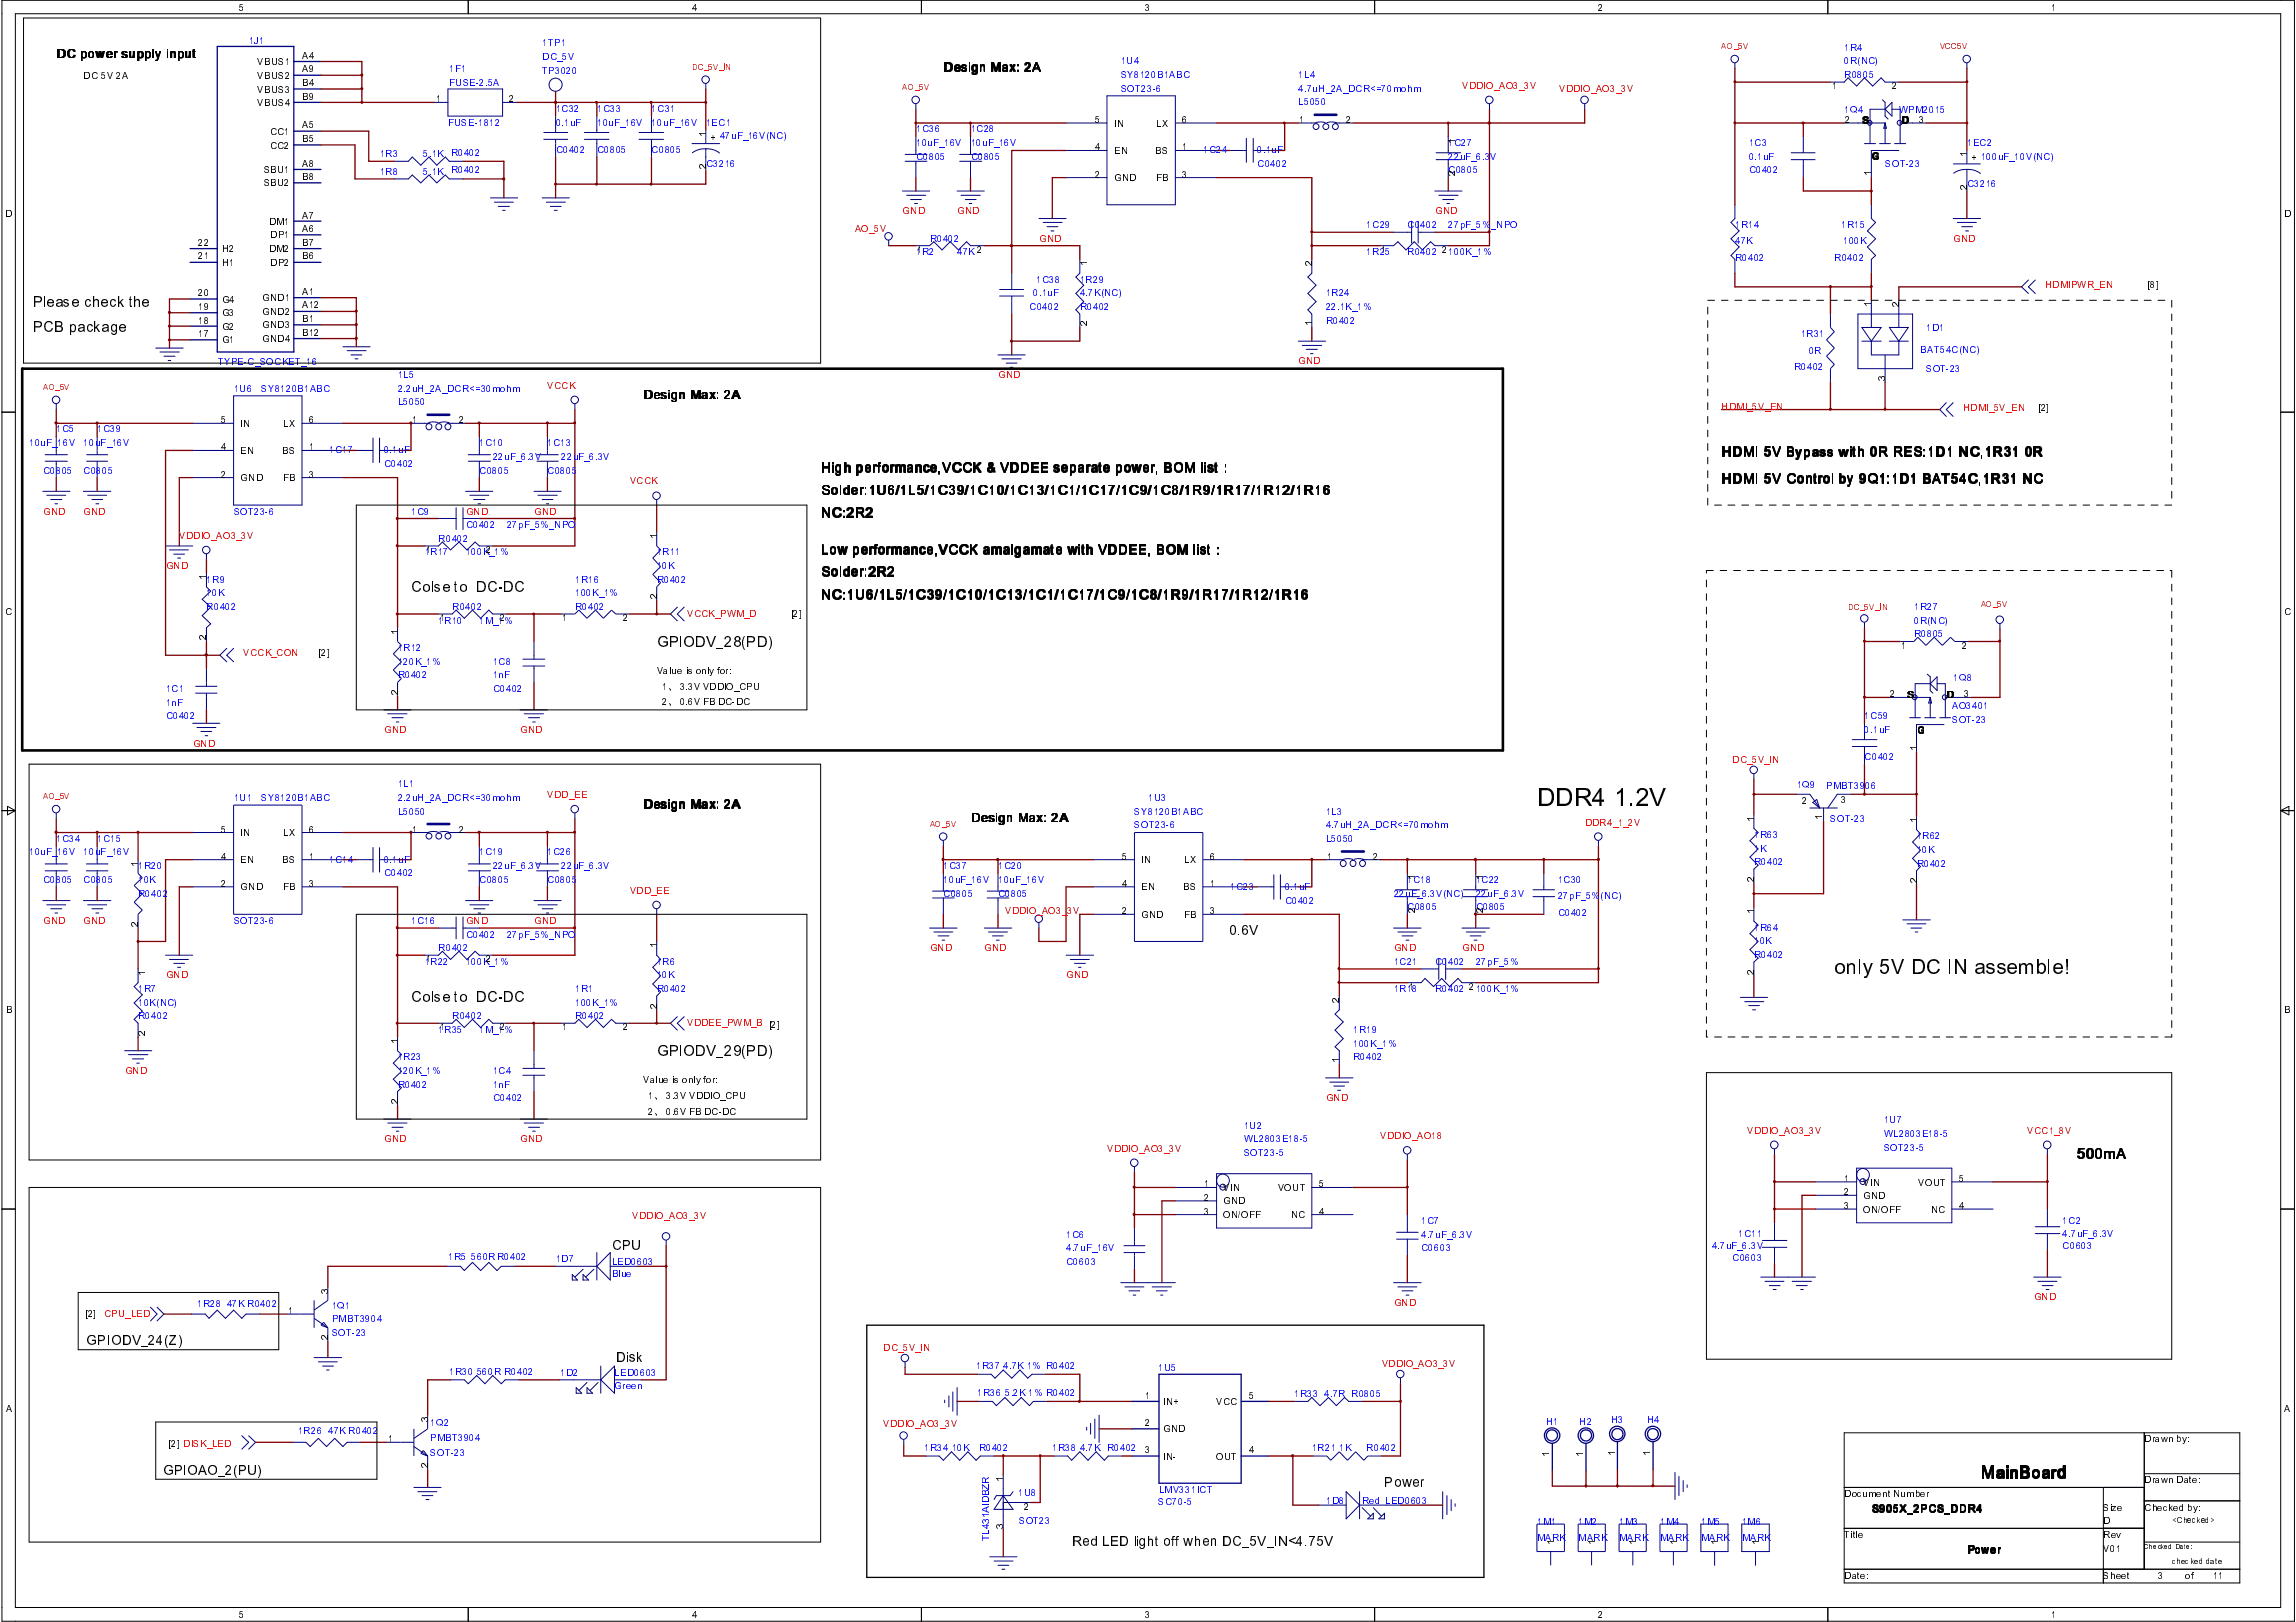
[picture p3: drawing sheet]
<svg xmlns="http://www.w3.org/2000/svg" width="297mm" height="210mm" viewBox="0 0 297 210" stroke-linecap="round" stroke-linejoin="round" font-family="sans-serif">
<defs><g id="words">
<text font-size="3.3" x="198.8" y="104.4">DDR4 1.2V</text>
<text font-size="2.7" x="237.3" y="126.1">only 5V DC IN assemble!</text>
<text font-size="2.2" x="256.3" y="191.3">MainBoard</text>
<g font-size="2">
<text x="4.3" y="39.8">Please check the</text>
<text x="4.3" y="42.9">PCB package</text>
<text x="53.2" y="76.7">Colse to DC-DC</text>
<text x="85" y="83.7">GPIODV_28(PD)</text>
<text x="53.2" y="129.6">Colse to DC-DC</text>
<text x="85" y="136.7">GPIODV_29(PD)</text>
<text x="268.7" y="149.9">500mA</text>
</g>
<g font-size="1.8">
<text x="222.8" y="59">HDMI 5V Bypass with 0R RES:1D1 NC,1R31 0R</text>
<text x="106.3" y="61.1">High performance,VCCK &amp; VDDEE separate power, BOM list：</text>
<text x="106.3" y="64">Solder:1U6/1L5/1C39/1C10/1C13/1C1/1C17/1C9/1C8/1R9/1R17/1R12/1R16</text>
<text x="222.8" y="62.5">HDMI 5V Control by 9Q1:1D1 BAT54C,1R31 NC</text>
<text x="106.3" y="66.9">NC:2R2</text>
<text x="106.3" y="71.7">Low performance,VCCK amalgamate with VDDEE, BOM list：</text>
<text x="106.3" y="74.6">Solder:2R2</text>
<text x="106.3" y="77.5">NC:1U6/1L5/1C39/1C10/1C13/1C1/1C17/1C9/1C8/1R9/1R17/1R12/1R16</text>
<text x="159" y="121">0.6V</text>
<text x="79.1" y="161.8">CPU</text>
<text x="11.2" y="174.1">GPIODV_24(Z)</text>
<text x="79.7" y="176.2">Disk</text>
<text x="21" y="190.9">GPIOAO_2(PU)</text>
<text x="179.1" y="192.5">Power</text>
<text x="138.6" y="200.1">Red LED light off when DC_5V_IN&lt;4.75V</text>
</g>
<g font-size="1.7">
<text x="7.4" y="7.5">DC power supply input</text>
<text x="122.1" y="9.2">Design Max: 2A</text>
<text x="83.3" y="51.6">Design Max: 2A</text>
<text x="83.3" y="104.6">Design Max: 2A</text>
<text x="125.6" y="106.3">Design Max: 2A</text>
</g>
<g font-size="1.5">
<text x="242.2" y="195.7">S905X_2PCS_DDR4</text>
<text x="254.5" y="201">Power</text>
</g>
<g font-size="1.3">
<text x="30.9" y="1.4">5</text>
<text x="89.5" y="1.4">4</text>
<text x="148.2" y="1.4">3</text>
<text x="206.8" y="1.4">2</text>
<text x="265.4" y="1.4">1</text>
<text x="10.8" y="10.2">DC 5V 2A</text>
<text x="33.3" y="8.4">VBUS1</text>
<text x="33.3" y="10.2">VBUS2</text>
<text x="33.3" y="12">VBUS3</text>
<text x="39.1" y="7.6">A4</text>
<text x="39.1" y="9.4">A9</text>
<text x="39.1" y="11.1">B4</text>
<text x="237" y="11.6">1</text>
<text x="244.8" y="11.6">2</text>
<text x="33.3" y="13.7">VBUS4</text>
<text x="34.9" y="17.4">CC1</text>
<text x="39.1" y="12.9">B9</text>
<text x="39.1" y="16.6">A5</text>
<text x="56.3" y="13.3">1</text>
<text x="65.9" y="13.3">2</text>
<text x="91.3" y="17.7">1</text>
<text x="141.6" y="15.9">5</text>
<text x="144.1" y="16.4">IN</text>
<text x="149.6" y="16.4">LX</text>
<text x="152.9" y="15.9">6</text>
<text x="168.1" y="15.9">1</text>
<text x="174.2" y="15.9">2</text>
<text x="238.8" y="15.9">2</text>
<text x="240.9" y="16">S</text>
<text x="246.1" y="16">D</text>
<text x="248.3" y="15.9">3</text>
<text x="34.1" y="22.4">SBU1</text>
<text x="34.9" y="19.2">CC2</text>
<text x="39.1" y="18.4">B5</text>
<text x="39.1" y="21.5">A8</text>
<text x="39.1" y="23.3">B8</text>
<text x="91.3" y="21.9">2</text>
<text x="91.9" y="18.2">+ 47uF_16V(NC)</text>
<text x="141.6" y="19.5">4</text>
<text x="141.6" y="23">2</text>
<text x="144.1" y="19.9">EN</text>
<text x="144.1" y="23.5">GND</text>
<text x="149.5" y="19.9">BS</text>
<text x="149.6" y="23.5">FB</text>
<text x="152.9" y="23">3</text>
<text x="152.9" y="19.5">1</text>
<text x="188.3" y="18.6">1</text>
<text x="188.3" y="22.8">2</text>
<text x="242.1" y="20.7">G</text>
<text x="242.1" y="22.8">1</text>
<text x="254.5" y="20.3">1</text>
<text x="255" y="20.9">+ 100uF_10V(NC)</text>
<text x=".7" y="28">D</text>
<text x="34.1" y="24.1">SBU2</text>
<text x="34.8" y="29.1">DM1</text>
<text x="39.1" y="28.3">A7</text>
<text x="254.5" y="24.6">2</text>
<text x="295.5" y="28">D</text>
<text x="25.6" y="33.6">21</text>
<text x="25.6" y="31.8">22</text>
<text x="28.7" y="34.4">H1</text>
<text x="28.7" y="32.6">H2</text>
<text x="34.8" y="32.6">DM2</text>
<text x="35" y="30.9">DP1</text>
<text x="35" y="34.4">DP2</text>
<text x="39.1" y="30.1">A6</text>
<text x="39.1" y="31.8">B7</text>
<text x="39.1" y="33.6">B6</text>
<text x="118.7" y="32.7">1</text>
<text x="126.4" y="32.7">2</text>
<text x="140.6" y="34.5">1</text>
<text x="169.7" y="34.5">2</text>
<text x="178.7" y="32.7">1</text>
<text x="186.5" y="32.7">2</text>
<text x="25.6" y="41.9">18</text>
<text x="25.6" y="40.1">19</text>
<text x="25.6" y="38.3">20</text>
<text x="28.7" y="40.9">G3</text>
<text x="28.7" y="39.2">G4</text>
<text x="33.9" y="39">GND1</text>
<text x="33.9" y="40.8">GND2</text>
<text x="39.1" y="38.1">A1</text>
<text x="39.1" y="39.9">A12</text>
<text x="39.1" y="41.7">B1</text>
<text x="242.1" y="39.8">1</text>
<text x="245.7" y="39.8">2</text>
<text x="277.8" y="37.3">[8]</text>
<text x="25.6" y="43.6">17</text>
<text x="28.7" y="44.4">G1</text>
<text x="28.7" y="42.7">G2</text>
<text x="33.9" y="42.5">GND3</text>
<text x="33.9" y="44.3">GND4</text>
<text x="39.1" y="43.5">B12</text>
<text x="140.6" y="42.2">2</text>
<text x="169.7" y="42.2">1</text>
<text x="243.9" y="49.3">3</text>
<text x="263.6" y="53.2">[2]</text>
<text x="28.6" y="58.3">4</text>
<text x="28.6" y="54.8">5</text>
<text x="31.1" y="58.8">EN</text>
<text x="31.1" y="55.2">IN</text>
<text x="36.5" y="58.8">BS</text>
<text x="36.6" y="55.2">LX</text>
<text x="40" y="58.3">1</text>
<text x="40" y="54.8">6</text>
<text x="53.3" y="54.8">1</text>
<text x="59.4" y="54.8">2</text>
<text x="28.6" y="61.8">2</text>
<text x="31.1" y="62.3">GND</text>
<text x="36.6" y="62.3">FB</text>
<text x="40" y="61.8">3</text>
<text x="55.1" y="71.6">1</text>
<text x="62.9" y="71.6">2</text>
<text x="85" y="69.8">1</text>
<text x="26.7" y="75.1">1</text>
<text x="85" y="77.6">2</text>
<text x=".7" y="79.6">C</text>
<text x="26.7" y="82.8">2</text>
<text x="51.4" y="82.1">1</text>
<text x="56.9" y="80.4">1</text>
<text x="64.6" y="80.4">2</text>
<text x="72.8" y="80.4">1</text>
<text x="80.6" y="80.4">2</text>
<text x="102.3" y="79.8">[2]</text>
<text x="246" y="83.9">1</text>
<text x="253.8" y="83.9">2</text>
<text x="295.5" y="79.6">C</text>
<text x="41.2" y="84.9">[2]</text>
<text x="51.4" y="89.9">2</text>
<text x="85" y="87.2">Value is only for:</text>
<text x="85.6" y="89.2">1、 3.3V VDDIO_CPU</text>
<text x="85.6" y="91.3">2、 0.6V FB DC-DC</text>
<text x="244.6" y="90.3">2</text>
<text x="246.7" y="90.4">S</text>
<text x="247.9" y="95">G</text>
<text x="251.8" y="90.4">D</text>
<text x="254.1" y="90.3">3</text>
<text x="247.9" y="97.2">1</text>
<text x="28.6" y="107.7">5</text>
<text x="40" y="107.7">6</text>
<text x="53.3" y="107.7">1</text>
<text x="59.4" y="107.7">2</text>
<text x="226.9" y="106.3">1</text>
<text x="233.1" y="104.1">2</text>
<text x="235.8" y="106.2">1</text>
<text x="238.2" y="103.9">3</text>
<text x="247.9" y="106.5">1</text>
<text x="17.9" y="112.1">1</text>
<text x="28.6" y="111.3">4</text>
<text x="31.1" y="111.7">EN</text>
<text x="31.1" y="108.2">IN</text>
<text x="36.5" y="111.7">BS</text>
<text x="36.6" y="108.2">LX</text>
<text x="40" y="111.3">1</text>
<text x="145.2" y="111.3">5</text>
<text x="147.7" y="111.7">IN</text>
<text x="153.2" y="111.7">LX</text>
<text x="156.5" y="111.3">6</text>
<text x="171.7" y="111.3">1</text>
<text x="177.7" y="111.3">2</text>
<text x="183" y="113.9">1</text>
<text x="191.9" y="113.9">1</text>
<text x="17.9" y="119.9">2</text>
<text x="28.6" y="114.8">2</text>
<text x="31.1" y="115.2">GND</text>
<text x="36.6" y="115.2">FB</text>
<text x="40" y="114.8">3</text>
<text x="145.2" y="114.8">4</text>
<text x="145.2" y="118.3">2</text>
<text x="147.7" y="115.2">EN</text>
<text x="147.7" y="118.8">GND</text>
<text x="153" y="115.2">BS</text>
<text x="153.1" y="118.8">FB</text>
<text x="156.5" y="118.3">3</text>
<text x="156.5" y="114.8">1</text>
<text x="183" y="118.2">2</text>
<text x="191.9" y="118.2">2</text>
<text x="226.9" y="118.3">1</text>
<text x="226.9" y="114.1">2</text>
<text x="247.9" y="114.3">2</text>
<text x="55.1" y="124.5">1</text>
<text x="62.9" y="124.5">2</text>
<text x="85" y="122.7">1</text>
<text x=".7" y="131.1">B</text>
<text x="18.8" y="126.3">1</text>
<text x="85" y="130.5">2</text>
<text x="173.3" y="129.8">2</text>
<text x="182.2" y="128.1">1</text>
<text x="190" y="128.1">2100K_1%</text>
<text x="226.9" y="126.1">2</text>
<text x="295.5" y="131.1">B</text>
<text x="18.8" y="134">2</text>
<text x="51.4" y="135.1">1</text>
<text x="56.9" y="133.3">1</text>
<text x="64.6" y="133.3">2</text>
<text x="72.8" y="133.3">1</text>
<text x="80.6" y="133.3">2</text>
<text x="173.3" y="137.6">1</text>
<text x="51.4" y="142.9">2</text>
<text x="83.2" y="140.2">Value is only for:</text>
<text x="83.9" y="142.2">1、 3.3V VDDIO_CPU</text>
<text x="83.9" y="144.2">2、 0.6V FB DC-DC</text>
<text x="155.8" y="153.7">1</text>
<text x="155.8" y="155.4">2</text>
<text x="158.2" y="154.1">VIN</text>
<text x="158.2" y="155.9">GND</text>
<text x="165.3" y="154.1">VOUT</text>
<text x="170.6" y="153.7">5</text>
<text x="238.6" y="153">1</text>
<text x="238.6" y="154.7">2</text>
<text x="241" y="153.4">VIN</text>
<text x="241" y="155.2">GND</text>
<text x="248.2" y="153.4">VOUT</text>
<text x="253.4" y="153">5</text>
<text x="155.8" y="157.2">3</text>
<text x="158.2" y="157.6">ON/OFF</text>
<text x="167" y="157.6">NC</text>
<text x="170.6" y="157.2">4</text>
<text x="238.6" y="156.5">3</text>
<text x="241" y="156.9">ON/OFF</text>
<text x="249.8" y="156.9">NC</text>
<text x="253.4" y="156.5">4</text>
<text x="42.4" y="167.4">3</text>
<text x="11" y="170.4">[2]</text>
<text x="37.3" y="170.1">1</text>
<text x="42.4" y="173.4">2</text>
<text x=".7" y="182.7">A</text>
<text x="55.3" y="184">3</text>
<text x="148.2" y="181">1</text>
<text x="148.2" y="184.5">2</text>
<text x="150.4" y="181.8">IN+</text>
<text x="150.4" y="185.4">GND</text>
<text x="157.3" y="181.8">VCC</text>
<text x="161.6" y="181">5</text>
<text x="295.5" y="182.7">A</text>
<text x="21.8" y="187.2">[2] DISK_LED</text>
<text x="50.2" y="186.6">1</text>
<text x="55.3" y="190">2</text>
<text x="148.2" y="188.1">3</text>
<text x="150.4" y="188.9">IN-</text>
<text x="157.3" y="188.9">OUT</text>
<text x="161.6" y="188.1">4</text>
<text x="200.4" y="188.6">1</text>
<text x="204.8" y="188.6">1</text>
<text x="208.9" y="188.4">1</text>
<text x="213.5" y="188.4">1</text>
<text x="277.4" y="191.9">Drawn Date:</text>
<text x="277.4" y="186.6">Drawn by:</text>
<text x="129.8" y="197.8">3</text>
<text x="132.5" y="195.4">2</text>
<text x="238.6" y="193.7">Document Number</text>
<text x="272.1" y="197.2">D</text>
<text x="272.1" y="195.5">Size</text>
<text x="277.4" y="195.5">Checked by:</text>
<text x="201.1" y="199.9">1</text>
<text x="206.4" y="199.9">1</text>
<text x="211.7" y="199.9">1</text>
<text x="217" y="199.9">1</text>
<text x="222.3" y="199.9">1</text>
<text x="227.6" y="199.9">1</text>
<text x="238.6" y="199">Title</text>
<text x="272.1" y="200.8">V01</text>
<text x="272.1" y="199">Rev</text>
<text x="30.9" y="209.4">5</text>
<text x="89.5" y="209.4">4</text>
<text x="148.2" y="209.4">3</text>
<text x="206.8" y="209.4">2</text>
<text x="238.6" y="204.3">Date:</text>
<text x="265.4" y="209.4">1</text>
<text x="272.1" y="204.3">Sheet</text>
<text x="279.2" y="204.3">3</text>
<text x="282.7" y="204.3">of</text>
<text x="286.3" y="204.3">11</text>
</g>
<g font-size="1.3" fill="#00f">
<text x="32.2" y="5.7">1J1</text>
<text x="58.1" y="9.4">1F1</text>
<text x="58.1" y="11.1">FUSE-2.5A</text>
<text x="70.1" y="6">1TP1</text>
<text x="70.1" y="9.6">TP3020</text>
<text x="70.1" y="7.8">DC_5V</text>
<text x="145" y="8.3">1U4</text>
<text x="145" y="11.9">SOT23-6</text>
<text x="145" y="10.1">SY8120B1ABC</text>
<text x="168" y="10.1">1L4</text>
<text x="168" y="11.9">4.7uH_2A_DCR&lt;=70mohm</text>
<text x="238.6" y="6.6">1R4</text>
<text x="238.6" y="10.1">R0805</text>
<text x="238.6" y="8.3">0R(NC)</text>
<text x="58" y="16.3">FUSE-1812</text>
<text x="71.9" y="14.5">1C32</text>
<text x="71.9" y="16.3">0.1uF</text>
<text x="77.2" y="14.5">1C33</text>
<text x="77.2" y="16.3">10uF_16V</text>
<text x="84.3" y="14.5">1C31</text>
<text x="84.3" y="16.3">10uF_16V</text>
<text x="91.3" y="16.3">1EC1</text>
<text x="118.5" y="17.1">1C36</text>
<text x="125.6" y="17.1">1C28</text>
<text x="168" y="13.6">L5050</text>
<text x="238.6" y="14.6">1Q4</text>
<text x="245.7" y="14.6">WPM2015</text>
<text x="49.1" y="20.3">1R3</text>
<text x="49.1" y="22.6">1R8</text>
<text x="54.8" y="20.3">5.1K R0402</text>
<text x="54.8" y="22.6">5.1K R0402</text>
<text x="71.9" y="19.8">C0402</text>
<text x="77.2" y="19.8">C0805</text>
<text x="84.3" y="19.8">C0805</text>
<text x="91.3" y="21.5">C3216</text>
<text x="118.5" y="20.7">C0805</text>
<text x="118.5" y="18.9">10uF_16V</text>
<text x="125.6" y="20.7">C0805</text>
<text x="125.6" y="18.9">10uF_16V</text>
<text x="155.6" y="19.9">1C24</text>
<text x="162.6" y="21.6">C0402</text>
<text x="162.6" y="19.9">0.1uF</text>
<text x="187.4" y="18.9">1C27</text>
<text x="187.4" y="22.4">C0805</text>
<text x="187.4" y="20.7">22uF_6.3V</text>
<text x="226.2" y="18.9">1C3</text>
<text x="226.2" y="22.4">C0402</text>
<text x="226.2" y="20.7">0.1uF</text>
<text x="243.9" y="21.6">SOT-23</text>
<text x="254.5" y="18.9">1EC2</text>
<text x="176.8" y="29.5">1C29</text>
<text x="182.1" y="29.5">C0402</text>
<text x="187.4" y="29.5">27pF_5%_NPO</text>
<text x="224.4" y="29.5">1R14</text>
<text x="238.2" y="29.5">1R15</text>
<text x="254.5" y="24.2">C3216</text>
<text x="118.5" y="33.1">1R2</text>
<text x="120.3" y="31.3">R0402</text>
<text x="123.8" y="33.1">47K</text>
<text x="176.8" y="33.1">1R25</text>
<text x="182.1" y="33.1">R0402</text>
<text x="187.4" y="33.1">100K_1%</text>
<text x="224.4" y="33.7">R0402</text>
<text x="224.4" y="31.6">47K</text>
<text x="237.3" y="33.7">R0402</text>
<text x="238.4" y="31.6">100K</text>
<text x="133.2" y="40.1">C0402</text>
<text x="133.7" y="38.3">0.1uF</text>
<text x="134.1" y="36.6">1C38</text>
<text x="139.7" y="36.6">1R29</text>
<text x="139.7" y="40.1">R0402</text>
<text x="139.7" y="38.3">4.7K(NC)</text>
<text x="171.5" y="38.3">1R24</text>
<text x="171.5" y="41.9">R0402</text>
<text x="171.5" y="40.1">22.1K_1%</text>
<text x="28.2" y="47.2">TYPE-C_SOCKET_16</text>
<text x="232.1" y="47.9">R0402</text>
<text x="233" y="43.6">1R31</text>
<text x="234" y="45.8">0R</text>
<text x="248.5" y="45.6">BAT54C(NC)</text>
<text x="249.2" y="42.8">1D1</text>
<text x="30.2" y="50.7">1U6</text>
<text x="33.8" y="50.7">SY8120B1ABC</text>
<text x="51.4" y="48.9">1L5</text>
<text x="51.4" y="52.5">L5050</text>
<text x="51.4" y="50.7">2.2uH_2A_DCR&lt;=30mohm</text>
<text x="249.2" y="48.1">SOT-23</text>
<text x="3.8" y="57.7">10uF_16V</text>
<text x="7.3" y="56">1C5</text>
<text x="10.8" y="57.7">10uF_16V</text>
<text x="12.6" y="56">1C39</text>
<text x="42.6" y="58.7">1C17</text>
<text x="49.7" y="58.7">0.1uF</text>
<text x="62" y="57.7">1C10</text>
<text x="63.8" y="59.5">22uF_6.3V</text>
<text x="70.8" y="57.7">1C13</text>
<text x="72.6" y="59.5">22uF_6.3V</text>
<text x="5.5" y="61.3">C0805</text>
<text x="10.8" y="61.3">C0805</text>
<text x="49.7" y="60.5">C0402</text>
<text x="62" y="61.3">C0805</text>
<text x="70.8" y="61.3">C0805</text>
<text x="30.2" y="66.6">SOT23-6</text>
<text x="53.2" y="66.6">1C9</text>
<text x="54.9" y="71.9">1R17</text>
<text x="56.7" y="70.1">R0402</text>
<text x="60.2" y="71.9">100K_1%</text>
<text x="60.2" y="68.4">C0402</text>
<text x="65.5" y="68.4">27pF_5%_NPO</text>
<text x="85" y="71.9">1R11</text>
<text x="26.7" y="75.4">1R9</text>
<text x="26.7" y="77.2">10K</text>
<text x="74.4" y="75.4">1R16</text>
<text x="74.4" y="77.2">100K_1%</text>
<text x="85" y="75.4">R0402</text>
<text x="85" y="73.7">10K</text>
<text x="26.7" y="79">R0402</text>
<text x="56.7" y="80.7">1R10</text>
<text x="58.5" y="79">R0402</text>
<text x="62" y="80.7">1M_1%</text>
<text x="74.4" y="79">R0402</text>
<text x="247.6" y="79">1R27</text>
<text x="247.6" y="82.5">R0805</text>
<text x="247.6" y="80.7">0R(NC)</text>
<text x="21.4" y="89.5">1C1</text>
<text x="51.4" y="84.2">1R12</text>
<text x="51.4" y="87.8">R0402</text>
<text x="51.4" y="86">120K_1%</text>
<text x="63.8" y="86">1C8</text>
<text x="63.8" y="89.5">C0402</text>
<text x="63.8" y="87.8">1nF</text>
<text x="252.7" y="88.2">1Q8</text>
<text x="21.4" y="93">C0402</text>
<text x="21.4" y="91.3">1nF</text>
<text x="241.2" y="93">1C59</text>
<text x="241.2" y="94.8">0.1uF</text>
<text x="252.5" y="91.7">AO3401</text>
<text x="252.5" y="93.6">SOT-23</text>
<text x="51.4" y="101.9">1L1</text>
<text x="232.4" y="101.9">1Q9</text>
<text x="241.2" y="98.4">C0402</text>
<text x="30.2" y="103.7">1U1</text>
<text x="33.8" y="103.7">SY8120B1ABC</text>
<text x="51.4" y="105.5">L5050</text>
<text x="51.4" y="103.7">2.2uH_2A_DCR&lt;=30mohm</text>
<text x="146.8" y="107.2">SOT23-6</text>
<text x="146.8" y="105.5">SY8120B1ABC</text>
<text x="148.5" y="103.7">1U3</text>
<text x="171.5" y="105.5">1L3</text>
<text x="171.5" y="107.2">4.7uH_2A_DCR&lt;=70mohm</text>
<text x="236.3" y="102.1">PMBT3906</text>
<text x="236.8" y="106.3">SOT-23</text>
<text x="3.8" y="110.7">10uF_16V</text>
<text x="7.3" y="109">1C34</text>
<text x="10.8" y="110.7">10uF_16V</text>
<text x="12.6" y="109">1C15</text>
<text x="17.9" y="112.5">1R20</text>
<text x="42.6" y="111.6">1C14</text>
<text x="49.7" y="113.4">C0402</text>
<text x="49.7" y="111.6">0.1uF</text>
<text x="62" y="110.7">1C19</text>
<text x="63.8" y="112.5">22uF_6.3V</text>
<text x="70.8" y="110.7">1C26</text>
<text x="72.6" y="112.5">22uF_6.3V</text>
<text x="122" y="112.5">1C37</text>
<text x="129.1" y="112.5">1C20</text>
<text x="171.5" y="109">L5050</text>
<text x="226.9" y="108.4">1R63</text>
<text x="226.9" y="112">R0402</text>
<text x="226.9" y="110.2">1K</text>
<text x="247.9" y="108.6">1R62</text>
<text x="247.9" y="112.1">R0402</text>
<text x="247.9" y="110.4">10K</text>
<text x="5.5" y="114.3">C0805</text>
<text x="10.8" y="114.3">C0805</text>
<text x="17.9" y="116">R0402</text>
<text x="17.9" y="114.3">10K</text>
<text x="30.2" y="119.5">SOT23-6</text>
<text x="53.2" y="119.5">1C16</text>
<text x="62" y="114.3">C0805</text>
<text x="70.8" y="114.3">C0805</text>
<text x="122" y="116">C0805</text>
<text x="122" y="114.3">10uF_16V</text>
<text x="129.1" y="116">C0805</text>
<text x="129.1" y="114.3">10uF_16V</text>
<text x="159.1" y="115.2">1C23</text>
<text x="166.2" y="117">C0402</text>
<text x="166.2" y="115.2">0.1uF</text>
<text x="180.3" y="116">22uF_6.3V(NC)</text>
<text x="182.1" y="114.3">1C18</text>
<text x="182.1" y="117.8">C0805</text>
<text x="190.9" y="114.3">1C22</text>
<text x="190.9" y="117.8">C0805</text>
<text x="190.9" y="116">22uF_6.3V</text>
<text x="201.5" y="114.3">1C30</text>
<text x="201.5" y="118.5">C0402</text>
<text x="201.5" y="116.4">27pF_5%(NC)</text>
<text x="54.9" y="124.8">1R22</text>
<text x="56.7" y="123.1">R0402</text>
<text x="60.2" y="121.3">C0402</text>
<text x="60.2" y="124.8">100K_1%</text>
<text x="65.5" y="121.3">27pF_5%_NPO</text>
<text x="85" y="124.8">1R6</text>
<text x="180.3" y="124.8">1C21</text>
<text x="185.6" y="124.8">C0402</text>
<text x="190.9" y="124.8">27pF_5%</text>
<text x="226.9" y="120.4">1R64</text>
<text x="226.9" y="124">R0402</text>
<text x="226.9" y="122.2">10K</text>
<text x="17.9" y="128.4">1R7</text>
<text x="17.9" y="131.9">R0402</text>
<text x="17.9" y="130.1">10K(NC)</text>
<text x="58.5" y="131.9">R0402</text>
<text x="74.4" y="128.4">1R1</text>
<text x="74.4" y="131.9">R0402</text>
<text x="74.4" y="130.1">100K_1%</text>
<text x="85" y="128.4">R0402</text>
<text x="85" y="126.6">10K</text>
<text x="180.3" y="128.4">1R18</text>
<text x="185.6" y="128.4">R0402</text>
<text x="51.4" y="137.2">1R23</text>
<text x="56.7" y="133.7">1R35</text>
<text x="62" y="133.7">1M_1%</text>
<text x="175" y="133.7">1R19</text>
<text x="175" y="137.2">R0402</text>
<text x="175" y="135.5">100K_1%</text>
<text x="51.4" y="140.8">R0402</text>
<text x="51.4" y="139">120K_1%</text>
<text x="63.8" y="139">1C4</text>
<text x="63.8" y="142.5">C0402</text>
<text x="63.8" y="140.8">1nF</text>
<text x="160.9" y="146">1U2</text>
<text x="160.9" y="149.6">SOT23-5</text>
<text x="160.9" y="147.8">WL2803E18-5</text>
<text x="243.7" y="145.3">1U7</text>
<text x="243.7" y="148.9">SOT23-5</text>
<text x="243.7" y="147.1">WL2803E18-5</text>
<text x="137.9" y="160.2">1C6</text>
<text x="137.9" y="161.9">4.7uF_16V</text>
<text x="183.9" y="158.4">1C7</text>
<text x="183.9" y="161.9">C0603</text>
<text x="183.9" y="160.2">4.7uF_6.3V</text>
<text x="221.4" y="161.6">4.7uF_6.3V</text>
<text x="224.8" y="160">1C11</text>
<text x="266.8" y="158.4">1C2</text>
<text x="266.8" y="161.6">C0603</text>
<text x="266.8" y="160">4.7uF_6.3V</text>
<text x="58" y="163">1R5</text>
<text x="61" y="163">560RR0402</text>
<text x="71.9" y="163.4">1D7</text>
<text x="79.1" y="165.3">Blue</text>
<text x="79.1" y="163.7">LED0603</text>
<text x="137.9" y="163.7">C0603</text>
<text x="224.1" y="163.2">C0603</text>
<text x="25.5" y="169.1">1R28</text>
<text x="29.3" y="169.1">47K R0402</text>
<text x="42.9" y="169.3">1Q1</text>
<text x="42.9" y="172.9">SOT-23</text>
<text x="42.9" y="171.1">PMBT3904</text>
<text x="58.1" y="177.9">1R30</text>
<text x="61.7" y="177.9">560R R0402</text>
<text x="72.4" y="178">1D2</text>
<text x="79.5" y="179.7">Green</text>
<text x="79.5" y="178">LED0603</text>
<text x="126.3" y="177.2">1R37</text>
<text x="129.8" y="177.2">4.7K 1% R0402</text>
<text x="149.8" y="177.5">1U5</text>
<text x="38.5" y="185.6">1R26</text>
<text x="42.4" y="185.6">47K R0402</text>
<text x="55.7" y="184.5">1Q2</text>
<text x="126.4" y="180.7">1R36</text>
<text x="130" y="180.7">5.2K 1% R0402</text>
<text x="167.4" y="180.8">1R33</text>
<text x="171.3" y="180.8">4.7R R0805</text>
<text x="200" y="184.4">H1</text>
<text x="204.3" y="184.4">H2</text>
<text x="208.4" y="184.2">H3</text>
<text x="213" y="184.2">H4</text>
<text x="55.7" y="188.4">SOT-23</text>
<text x="55.7" y="186.5">PMBT3904</text>
<text x="119.6" y="187.7">1R34</text>
<text x="123.1" y="187.7">10K</text>
<text x="126.6" y="187.7">R0402</text>
<text x="136.1" y="187.7">1R38</text>
<text x="139.7" y="187.7">4.7K R0402</text>
<text x="169.7" y="187.7">1R21</text>
<text x="173.3" y="187.7">1K</text>
<text x="176.8" y="187.7">R0402</text>
<text x="127.9" y="197.9">4</text>
<text x="127.9" y="197.2">3</text>
<text x="127.9" y="196.5">1</text>
<text x="127.9" y="195.7">A</text>
<text x="127.9" y="194.9">I</text>
<text x="127.9" y="194.6">D</text>
<text x="127.9" y="193.6">B</text>
<text x="127.9" y="192.8">Z</text>
<text x="127.9" y="192">R1</text>
<text x="131.7" y="193.6">1U8</text>
<text x="131.8" y="197.2">SOT23</text>
<text x="149.9" y="194.8">SC70-5</text>
<text x="149.9" y="193.3">LMV331ICT</text>
<text x="171.6" y="194.6">1D8</text>
<text x="176.2" y="194.6">Red LED0603</text>
<text x="198.8" y="197.3">1M1</text>
<text x="204.2" y="197.3">1M2</text>
<text x="209.5" y="197.3">1M3</text>
<text x="214.8" y="197.3">1M4</text>
<text x="220" y="197.3">1M5</text>
<text x="225.3" y="197.3">1M6</text>
<text x="127.9" y="199.4">T</text>
<text x="127.9" y="198.6">L</text>
<text x="198.8" y="199.4">MARK</text>
<text x="204.2" y="199.4">MARK</text>
<text x="209.5" y="199.4">MARK</text>
<text x="214.8" y="199.4">MARK</text>
<text x="220" y="199.4">MARK</text>
<text x="225.3" y="199.4">MARK</text>
</g>
<g font-size="1.3" fill="#f00">
<text x="189.1" y="11.5">VDDIO_AO3_3V</text>
<text x="201.7" y="11.9">VDDIO_AO3_3V</text>
<text x="116.8" y="27.7">GND</text>
<text x="123.8" y="27.7">GND</text>
<text x="185.6" y="27.7">GND</text>
<text x="110.6" y="30.1">AO_5V</text>
<text x="134.4" y="31.3">GND</text>
<text x="252.7" y="31.3">GND</text>
<text x="264.5" y="37.3">HDMIPWR_EN</text>
<text x="168" y="47.2">GND</text>
<text x="70.8" y="50.3">VCCK</text>
<text x="129.1" y="48.9">GND</text>
<text x="222.7" y="53">HDMI_5V_EN</text>
<text x="254" y="53.2">HDMI_5V_EN</text>
<text x="81.4" y="62.7">VCCK</text>
<text x="5.5" y="66.6">GND</text>
<text x="10.8" y="66.6">GND</text>
<text x="23.2" y="69.8">VDDIO_AO3_3V</text>
<text x="60.2" y="66.6">GND</text>
<text x="69.1" y="66.6">GND</text>
<text x="21.4" y="73.7">GND</text>
<text x="88.9" y="79.8">VCCK_PWM_D</text>
<text x="31.5" y="84.9">VCCK_CON</text>
<text x="49.7" y="94.8">GND</text>
<text x="67.3" y="94.8">GND</text>
<text x="24.9" y="96.6">GND</text>
<text x="224.1" y="98.7">DC_5V_IN</text>
<text x="70.8" y="103.3">VDD_EE</text>
<text x="205" y="106.8">DDR4_1_2V</text>
<text x="5.5" y="119.5">GND</text>
<text x="10.8" y="119.5">GND</text>
<text x="60.2" y="119.5">GND</text>
<text x="69.1" y="119.5">GND</text>
<text x="81.4" y="115.7">VDD_EE</text>
<text x="130" y="118.3">VDDIO_AO3_3V</text>
<text x="120.3" y="123.1">GND</text>
<text x="127.3" y="123.1">GND</text>
<text x="180.3" y="123.1">GND</text>
<text x="189.1" y="123.1">GND</text>
<text x="21.4" y="126.6">GND</text>
<text x="137.9" y="126.6">GND</text>
<text x="88.9" y="132.8">VDDEE_PWM_B [2]</text>
<text x="16.1" y="139">GND</text>
<text x="171.5" y="142.5">GND</text>
<text x="49.7" y="147.8">GND</text>
<text x="67.3" y="147.8">GND</text>
<text x="143.2" y="149.1">VDDIO_AO3_3V</text>
<text x="178.6" y="147.4">VDDIO_AO18</text>
<text x="226.1" y="146.7">VDDIO_AO3_3V</text>
<text x="262.3" y="146.7">VCC1_8V</text>
<text x="81.8" y="157.7">VDDIO_AO3_3V</text>
<text x="13.5" y="170.4">CPU_LED</text>
<text x="180.3" y="169">GND</text>
<text x="263.1" y="168.3">GND</text>
<text x="114.3" y="174.8">DC_5V_IN</text>
<text x="178.7" y="177">VDDIO_AO3_3V</text>
<text x="114.3" y="184.7">VDDIO_AO3_3V</text>
</g>
<g font-size="1.1" fill="#f00">
<text x="89.5" y="9">DC_5V_IN</text>
<text x="116.8" y="11.7">AO_5V</text>
<text x="222.7" y="6.4">AO_5V</text>
<text x="250.9" y="6.4">VCC5V</text>
<text x="5.5" y="50.5">AO_5V</text>
<text x="239.1" y="79">DC_5V_IN</text>
<text x="256.2" y="78.6">AO_5V</text>
<text x="5.5" y="103.5">AO_5V</text>
<text x="120.3" y="107">AO_5V</text>
</g>
<g font-size="1.1">
<text x="281" y="197.1">&lt;Checked&gt;</text>
<text x="281" y="202.4">checked date</text>
</g>
<text font-size=".9" x="277.4" y="200.4">Checked Date:</text>
</g></defs>
<g fill="none" stroke="#000080" stroke-width=".13">
<path d="M56.2 13.3h1.8M58 11.5h7v3.5h-7zM65 13.3h1.8M70.3 18h3.2M70.3 17.1h3.2M71.9 15v2.1M71.9 18v2.3M75.6 18h3.2M75.6 17.1h3.2M77.2 15v2.1M77.2 18v2.3M82.7 18h3.1"/>
<path d="M82.7 17.1h3.1M84.3 15v2.1M84.3 18v2.3M89.5 18.6h3.6M91.3 19.3a2.56 2.56 0 0 0-1.7 .5M91.3 10.8v.7M91.3 16.8v1.8M93.1 19.8h-.1a2.55 2.55 0 0 0-1.7-.5v2.8M117.1 20h2.8M118.5 13.4v.7M118.5 17.7v2.3M124.2 20h2.8"/>
<path d="M125.6 17.7v2.3M137.9 19.5h5.3M137.9 15.9h5.3M143.2 12.4h8.9v14.1h-8.9zM152.1 19.5h5.3M152.1 15.9h5.3M159.1 19.5h2.1M161.2 17.9v3.1M162.1 19.5h2.3M162.1 17.9v3.1M168 15.9h2.3M170.2 15.9l.3-.1a1.18 1.18 0 0 1 1 .2"/>
<path d="M171.7 15.9l.6-.1 .6 .1v.1M172.7 15.9h2.3M185.8 19.8h3.2M187.4 17.7v2.1M192.7 13.4v.7M205 13.4v.7M224.4 8.2v.6M231.7 19.8h3.2M233.3 17.7v2.1M236.8 10.6h1.8l.5-.5 1.1 1 1-1 1.1 1 1.1-1 .5 .5h1.8M238.6 15.9h5.3M241.2 18.6h1.5"/>
<path d="M243.2 18.6h1.4M243.5 12.9l.4 .4v1.7l.4 .4M243.9 15.9v2.7M243.9 14.1h-2v4.5M243.9 14.1l.9-.8v1.7zM243.9 15.9l.1 .7h-.3zM244.8 14.1h1v4.5M245.1 18.6h1.4M245.7 19.5h-3.6v3.5M245.8 15.9h3.4M254.5 8.2v.6M254.5 19.5v1.7"/>
<path d="M51.1 20.9h1.7l.5-.6 1.1 1.1 1.1-1.1 1 1.1 1.1-1.1 .5 .6h1.8M51.1 23.2h1.7l.5-.6 1.1 1.1 1.1-1.1 1 1.1 1.1-1.1 .5 .6h1.8M63.5 25.6h3.5M64 26.2h2.4M64.5 26.7h1.4M65 27.2h.4M70.1 25.6h3.6M70.7 26.2h2.4M71.2 26.7h1.4M71.7 27.2h.4M115 31.1v.7M116.8 24.7h3.5"/>
<path d="M117.1 20.9h2.8M117.3 25.3h2.5M117.8 25.8h1.4M118.3 26.3h.4M118.5 31.8h1.8l.5-.5 1.1 1 1-1 1.1 1 1-1 .6 .5h1.7M118.5 20.9v2.1M123.8 24.7h3.5M124.2 20.9h2.8M124.3 25.3h2.5M124.9 25.8h1.4M125.4 26.3h.3M125.6 20.9v2.1"/>
<path d="M129.3 38.3h3.2M129.3 37.5h3.2M130.9 35.3v2.2M130.9 38.3v2.3M134.4 28.3h3.5M135 28.8h2.4M135.5 29.3h1.4M136 29.9h.4M137.9 23h5.3M139.7 33.6v1.7l-.5 .6 1 1-1 1.1 1 1-1 1.1 .5 .5v1.8M152.1 23h5.3M169.7 33.6v1.7l-.5 .6 1.1 1-1.1 1.1 1.1 1-1.1 1.1 .5 .5v1.8"/>
<path d="M178.6 31.8h1.7l.5-.5 1.1 1 1.1-1 1 1 1.1-1 .5 .5h1.8M180.3 30.1h2.3M182.6 28.6v2.9M183.5 30.1h2.1M183.5 28.6v2.9M185.6 24.7h3.5M185.8 20.7h3.2M186.1 25.3h2.5M186.6 25.8h1.5M187.2 26.3h.3M187.4 20.7v2.3M224.4 26.5v1.8l-.5 .5 1.1 1.1-1.1 1 1.1 1.1-1.1 1.1 .5 .5v1.7"/>
<path d="M231.7 20.7h3.2M233.3 20.7v2.3M242.1 26.5v1.8l.6 .5-1.1 1.1 1.1 1-1.1 1.1 1.1 1.1-.6 .5v1.7M242.1 38.9v3.5M245.7 38.9v3.5M252.7 21.2h3.5M252.7 28.3h3.5M253.2 28.8h2.5M253.8 29.3h1.4M254.3 29.9h.4M254.5 22v-.1a2.56 2.56 0 0 0-1.8 .5M256.2 22.5v-.1a2.55 2.55 0 0 0-1.7-.5v2.8"/>
<path d="M262.4 36.2l-.9 .9 .9 .9M263.3 36.2l-.9 .9 .9 .9M5.8 58.8h2.9M5.8 59.7h2.9M7.3 52.3v.7M7.3 56.5v2.3M7.3 59.7v2.1M11.2 58.8h2.8M11.2 59.7h2.8M12.6 56.5v2.3M12.6 59.7v2.1M20.1 45h3.6"/>
<path d="M20.7 45.6h2.5M21.2 46.1h1.4M21.8 46.7h.3M24.9 58.3h5.3M24.9 54.8h5.3M30.2 51.2h8.9v14.2h-8.9zM39.1 58.3h5.3M39.1 54.8h5.3M44.4 44.9h3.5M44.9 45.4h2.5M45.4 45.9h1.4M45.9 46.4h.4"/>
<path d="M46.1 58.3h2.2M48.3 56.7v3.2M49.1 58.3h2.3M49.1 56.7v3.2M53.2 54.8h2.3M55.5 54.7l.3-.1a1.18 1.18 0 0 1 .9 .2M56.9 54.7l.2-.1a1.18 1.18 0 0 1 1 .2M58 54.8h2.2M60.6 58.8h2.9M60.6 59.7h2.9M62 56.5v2.3M62 59.7v2.1"/>
<path d="M69.4 58.8h2.9M69.4 59.7h2.9M70.8 56.5v2.3M70.8 59.7v2.1M74.4 52.3v.7M129.1 45.9h3.5M129.6 46.4h2.5M130.2 47h1.4M130.7 47.5h.4M168 44.2h3.5M168.5 44.7h2.5M169 45.2h1.4"/>
<path d="M169.5 45.8h.4M236.8 40.6v1.8l.5 .5-1 1.1 1 1-1 1.1 1 1.1-.5 .5v1.7M240.4 40.6h7v7.1h-7zM240.9 44.2h2.5M240.9 42.4h2.5l-1.3 1.8zM242.1 44.2v1.7h3.6v-1.7M243.9 45.9v3.5M244.4 44.2h2.5M244.4 42.4h2.5l-1.2 1.8zM251.8 52.1l-.9 .9 .9 .9M252.7 52.1l-.9 .9 .9 .9M5.5 63.6h3.6"/>
<path d="M6.1 64.1h2.4M6.6 64.6h1.4M7.1 65.2h.3M10.8 63.6h3.5M11.3 64.1h2.5M11.9 64.6h1.4M12.4 65.2h.4M21.4 70.7h3.5M21.9 71.2h2.5M22.5 71.7h1.4M23 72.2h.4M24.9 61.8h5.3"/>
<path d="M26.7 71.7v.7M26.7 74.2v1.7l.6 .6-1.1 1.1 1.1 1-1.1 1.1 1.1 1-.6 .5v1.8M39.1 61.8h5.3M54.9 70.7h1.8l.5-.6 1.1 1.1 1.1-1.1 1 1.1 1.1-1.1 .5 .6h1.8M56.7 79.5h1.8l.5-.5 1.1 1 1-1 1.1 1 1-1 .6 .5h1.7M56.7 67.1h2.3M59 65.7v2.8M59.9 67.1h2.1M59.9 65.7v2.8M60.2 63.6h3.6M60.8 64.1h2.4M61.3 64.6h1.4"/>
<path d="M61.8 65.2h.4M69.1 63.6h3.5M69.6 64.1h2.5M70.1 64.6h1.4M70.7 65.2h.3M72.6 79.5h1.8l.5-.5 1 1 1.1-1 1.1 1 1-1 .6 .5h1.7M85 68.9v1.8l.5 .5-1 1 1 1.1-1 1 1 1.1-.5 .5v1.8M85 64.6v.8M87.6 78.6l-.9 .9 .9 .8M88.5 78.6l-.9 .9 .9 .8M24.9 93.6h3.5M25.3 88.8h2.8"/>
<path d="M25.3 89.7h2.8M25.5 94.1h2.4M26 94.7h1.4M26.5 95.2h.4M26.7 86.5v2.3M26.7 89.7v2.2M29.3 83.9l-.9 .9 .9 .8M30.2 83.9l-.9 .9 .9 .8M49.7 91.9h3.5M50.2 92.4h2.5M50.7 92.9h1.5M51.3 93.4h.3"/>
<path d="M51.4 81.2v1.8l.5 .5-1 1.1 1 1-1 1.1 1 1.1-.5 .5v1.8M67.3 91.9h3.5M67.6 85.3h2.9M67.6 86.2h2.9M67.8 92.4h2.5M68.4 92.9h1.4M68.9 93.4h.4M69.1 83v2.3M69.1 86.2v2.1M239.6 96.6h3.2M239.6 95.7h3.2M241.2 80.6v.6"/>
<path d="M241.2 93.6v2.1M241.2 96.6v2.3M244.4 90.3h5.3M245.8 83h1.8l.5-.5 1.1 1 1-1 1.1 1 1-1 .6 .5h1.8M247.1 92.9h1.4M249 92.9h1.4M249.3 87.2l.4 .4v1.8l.4 .3M249.7 90.3v2.6M249.7 88.5h-1.9v4.4M249.7 88.5l.9-.9v1.8zM249.7 90.3l.2 .7h-.4zM250.6 88.5h1.1v4.4"/>
<path d="M250.9 92.9h1.4M251.5 93.8h-3.6v3.5M251.7 90.3h3.3M258.7 80.7v.7M5.5 116.5h3.6M5.8 111.8h2.9M5.8 112.7h2.9M6.1 117.1h2.4M6.6 117.6h1.4M7.1 118.2h.3M7.3 105.2v.8M7.3 109.5v2.3"/>
<path d="M7.3 112.7v2.1M10.8 116.5h3.5M11.2 111.8h2.8M11.2 112.7h2.8M11.3 117.1h2.5M11.9 117.6h1.4M12.4 118.2h.4M12.6 109.5v2.3M12.6 112.7v2.1M17.9 111.3v1.7l.5 .6-1 1 1 1.1-1 1.1 1 1-.5 .5v1.8M24.9 107.7h5.3M24.9 114.8h5.3"/>
<path d="M24.9 111.3h5.3M30.2 104.2h8.9v14.1h-8.9zM39.1 107.7h5.3M39.1 114.8h5.3M39.1 111.3h5.3M46.1 111.3h2.2M48.3 109.7v3.2M49.1 111.3h2.3M49.1 109.7v3.2M53.2 107.7h2.3M55.5 107.7l.3-.1a1.18 1.18 0 0 1 .9 .2M56.9 107.7l.2-.1a1.18 1.18 0 0 1 1 .2"/>
<path d="M58 107.7h2.2M59 118.7v2.8M59.9 118.7v2.8M60.2 116.5h3.6M60.6 111.8h2.9M60.6 112.7h2.9M60.8 117.1h2.4M61.3 117.6h1.4M61.8 118.2h.4M62 109.5v2.3M62 112.7v2.1M69.1 116.5h3.5"/>
<path d="M69.4 111.8h2.9M69.4 112.7h2.9M69.6 117.1h2.5M70.1 117.6h1.4M70.7 118.2h.3M70.8 109.5v2.3M70.8 112.7v2.1M74.4 105.2v.8M85 117.6v.7M120.6 115.3h2.8M120.6 116.2h2.8M122 108.8v.7"/>
<path d="M122 113v2.3M122 116.2v2.1M127.7 115.3h2.8M127.7 116.2h2.8M129.1 113v2.3M129.1 116.2v2.1M134.4 119.4v.7M141.5 114.8h5.3M141.5 118.3h5.3M141.5 111.3h5.3M146.8 107.7h8.8v14.1h-8.8zM155.6 114.8h5.3"/>
<path d="M155.6 118.3h5.3M155.6 111.3h5.3M162.6 114.8h2.2M164.8 113.2v3.2M165.6 114.8h2.4M165.6 113.2v3.2M171.5 111.3h2.3M173.8 111.2l.6-.1 .6 .1v.1M175.2 111.2l.3-.1a1.18 1.18 0 0 1 .9 .2M176.2 111.3h2.4M180.5 116h3.2M180.5 115.1h3.2"/>
<path d="M182.1 113v2.1M182.1 116v2.3M189.3 116h3.2M189.3 115.1h3.2M190.9 113v2.1M190.9 116v2.3M198.3 116h2.8M198.3 115.1h2.8M199.7 113v2.1M199.7 116v2.3M206.8 108.8v.7M226.9 117.4v1.8l.6 .5-1.1 1.1 1.1 1-1.1 1.1 1.1 1.1-.6 .5v1.8"/>
<path d="M226.9 100.1v.7M226.9 105.5v1.7l.6 .5-1.1 1.1 1.1 1.1-1.1 1 1.1 1.1-.6 .5v1.8M232.4 102.8h1.7l1.3 1.8M234.1 104.6h3.6M234.5 103.8l.5-.3 .4 1.1zM235.9 104.6v1.7M239.5 102.8h-1.8l-1.2 1.8M246.2 119h3.5M246.7 119.5h2.5M247.9 105.6v1.8l.6 .5-1.1 1.1 1.1 1-1.1 1.1 1.1 1-.6 .6v1.7M16.1 136h3.5M16.6 136.5h2.5"/>
<path d="M17.1 137h1.5M17.7 137.6h.3M17.9 125.4v1.8l-.5 .5 1 1-1 1.1 1 1.1-1 1 .5 .5v1.8M21.4 123.6h3.5M21.9 124.2h2.5M22.5 124.7h1.4M23 125.2h.4M51.4 134.2v1.8l.5 .5-1 1.1 1 1-1 1.1 1 1.1-.5 .5v1.7M54.9 123.6h1.8l.5-.5 1.1 1.1 1.1-1.1 1 1.1 1.1-1.1 .5 .5h1.8M56.7 132.4h1.8l.5-.5 1.1 1.1 1-1.1 1.1 1.1 1-1.1 .6 .5h1.7M56.7 120.1h2.3M59.9 120.1h2.1"/>
<path d="M67.6 138.3h2.9M67.6 139.1h2.9M69.1 136v2.3M69.1 139.1v2.2M72.6 132.4h1.8l.5-.5 1 1.1 1.1-1.1 1.1 1.1 1-1.1 .6 .5h1.7M85 121.8v1.8l.5 .6-1 1 1 1.1-1 1 1 1.1-.5 .5v1.8M87.6 131.6l-.9 .8 .9 .9M88.5 131.6l-.9 .8 .9 .9M120.3 120.1h3.5M120.8 120.6h2.5M121.4 121.1h1.4M121.9 121.7h.3"/>
<path d="M127.3 120.1h3.6M127.9 120.6h2.4M128.4 121.1h1.4M128.9 121.7h.4M137.9 123.6h3.6M138.5 124.2h2.4M139 124.7h1.4M139.5 125.2h.4M171.5 139.5h3.5M173.3 128.9v1.8l-.6 .5 1.1 1-1.1 1.1 1.1 1.1-1.1 1.1 .6 .5v1.8M180.3 120.1h3.6M180.8 120.6h2.5"/>
<path d="M181.4 121.1h1.4M181.9 121.7h.4M182.1 127.2h1.8l.5-.6 1.1 1.1 1-1.1 1 1.1 1.1-1.1 .5 .6h1.8M183.9 125.4h2.2M186.1 124v2.8M187 125.4h2.1M187 124v2.8M189.1 120.1h3.6M189.7 120.6h2.4M190.2 121.1h1.4M190.7 121.7h.4M225.2 129.1h3.5"/>
<path d="M225.7 129.6h2.5M226.2 130.1h1.4M226.7 130.7h.4M247.2 120.1h1.4M247.8 120.6h.3M49.7 144.8h3.5M50.2 145.3h2.5M50.7 145.9h1.5M51.3 146.4h.3M67.3 144.8h3.5M67.8 145.3h2.5M68.4 145.9h1.4"/>
<path d="M68.9 146.4h.4M146.8 151v.7M146.8 158.9v2.3M152.1 153.7h5.3M152.1 155.4h5.3M152.1 157.2h5.3M157.4 151.9h12.3v7h-12.3zM169.7 153.7h5.3M169.7 157.2h5.3M172 140h2.5M172.5 140.5h1.4M173.1 141.1h.3"/>
<path d="M180.7 159.5h2.8M182.1 149.4v.7M182.1 157.2v2.3M229.6 148.7v.7M229.6 158.2v2.3M234.9 153h5.3M234.9 154.7h5.3M234.9 156.5h5.3M240.2 151.2h12.3v7h-12.3zM252.5 153h5.3M252.5 156.5h5.3M263.3 158.7h3.2"/>
<path d="M263.3 159.6h3.2M264.9 148.7v.7M264.9 156.5v2.2M264.9 159.6v2.2M19.5 169.2l.8 .9-.8 .8M20.3 169.2l.9 .9-.9 .8M24.8 170.1h1.7l.5 .5 1.1-1.1 1.1 1.1 1-1.1 1.1 1.1 .5-.5h1.8M37.1 170.1h3.5M40.6 170.6l1.8 1.2M40.6 168.3v3.5M40.6 175.7h3.6M41.2 176.2h2.4"/>
<path d="M41.7 176.8h1.4M41.9 171.1l.5 .7-.9-.3zM42.2 177.3h.4M42.4 166.5v1.8l-1.8 1.2M42.4 171.8v1.8M57.8 163.9h1.8l.5 .5 1-1 1.1 1 1-1 1.1 1 .6-.5h1.7M58.3 178.6h1.8l.5 .5 1.1-1.1 1 1.1 1.1-1.1 1.1 1.1 .5-.5h1.7M71.9 163.9h5.3M72.4 178.6h5.3M74 164.9l.7 .8h-.7zM74.5 179.6l.8 .7h-.8zM75.4 164.9l.8 .8h-.8z"/>
<path d="M75.4 164.3l-1 1M75.9 179.6l.8 .7h-.8zM75.9 178.9l-1 1.1M76.8 164.3l-1 1M77.2 162.1v3.6M77.4 178.9l-1.1 1.1M77.7 178.6l1.8-1.8v3.5zM77.7 176.8v3.5M78.9 163.9h3.6M78.9 162.1v3.6l-1.7-1.8zM79.5 178.6h3.5M86.2 160.5v.7"/>
<path d="M117.1 176.2v.8M123.8 179.6v3.5M126.4 177.8h1.8l.5 .6 1.1-1.1 1.1 1.1 1-1.1 1.1 1.1 .5-.6h1.8M145 166h7.1M145.4 161.2h2.8M145.4 162.1h2.8M145.5 166.5h2.5M146 167h1.4M146.6 167.6h.3M146.8 162.1v2.2M149.1 166.5h2.4M149.6 167h1.4"/>
<path d="M150.2 167.6h.2M180.3 166h3.6M180.7 160.4h2.8M180.8 166.5h2.5M181.2 178.4v.7M181.4 167h1.4M181.9 167.6h.4M182.1 160.4v2.1M227.8 165.3h7.1M228 160.5h3.2M228 161.4h3.2M228.3 165.8h2.5"/>
<path d="M228.9 166.4h1.4M229.4 166.9h.4M229.6 161.4v2.1M231.9 165.8h2.5M232.4 166.4h1.4M233 166.9h.3M263.1 165.3h3.6M263.6 165.8h2.5M264.2 166.4h1.4M264.7 166.9h.4M31.3 185.8l.9 .8-.9 .9M32.2 185.8l.9 .8-.9 .9"/>
<path d="M37.8 186.6h1.8l.5 .6 1.1-1.1 1 1.1 1.1-1.1 1.1 1.1 .5-.6h1.7M50 186.6h3.5M53.5 187.2l1.8 1.2M53.5 184.9v3.5M53.5 192.5h3.6M54.1 193h2.4M54.6 193.5h1.4M54.8 187.7l.5 .7-.9-.3zM55.1 194.1h.4M55.3 183.1v1.8l-1.8 1.2M55.3 188.4v1.8M116.9 186.3v.7"/>
<path d="M119.8 188.4h1.7l.5 .6 1.1-1.1 1.1 1.1 1-1.1 1.1 1.1 .5-.6h1.8M122.2 181.2v.3M122.8 180.6v1.5M123.3 180.1v2.5M126.6 181.4h1.8l.5 .5 1.1-1.1 1.1 1.1 1-1.1 1.1 1.1 .5-.5h1.8M129.8 193.5h.1M129.8 190.9v7.1M129.8 194.4h3.5M129.8 193.5l1.3 1.8h-2.5zM131.1 193l-.4 .5h-1.8l-.3 .6M136.4 188.4h1.7l.5 .6 1.1-1.1 1.1 1.1 1-1.1 1.1 1.1 .5-.6h1.8M140.6 184.7v.4"/>
<path d="M141.1 184.2v1.4M141.6 183.6v2.5M142.2 183.1v3.5M167.4 181.4h1.8l.5-.6 1.1 1.1 1.1-1.1 1 1.1 1-1.1 .6 .6h1.7M169.9 188.4h1.8l.5 .6 1.1-1.1 1 1.1 1.1-1.1 1 1.1 .5-.6h1.8M170.6 194.8h3.6M174.2 193l1.7 1.8-1.7 1.8zM175.9 194.8h5.3M175.9 193v3.6M176.2 195.1l1.1 1.1M177.7 195.8v.8h-.8zM177.7 195.1l1 1.1"/>
<path d="M179.1 195.8v.8h-.7zM186.6 193v3.6M187.2 193.5v2.5M187.7 194.1v1.4M188.3 194.6v.3M198.8 197.2h3.6v3.6h-3.6zM204.2 197.2h3.5v3.6h-3.5zM209.5 197.2h3.5v3.6h-3.5zM214.8 197.2h3.5v3.6h-3.5zM216.7 190.5v3.6M217.2 191.1v2.4M217.8 191.6v1.4"/>
<path d="M218.3 192.2v.3M220 197.2h3.6v3.6h-3.6zM225.3 197.2h3.6v3.6h-3.6zM128.1 201.5h3.5M128.6 202h2.5M129.1 202.6h1.4M129.6 203.1h.4M200.6 200.8v1.8M205.9 200.8v1.8M211.2 200.8v1.8M216.5 200.8v1.8M221.8 200.8v1.8"/>
<path d="M227.1 200.8v1.8"/>
<circle cx="71.9" cy="11" r=".85"/>
<circle cx="91.3" cy="10.3" r=".49"/>
<circle cx="118.5" cy="12.9" r=".49"/>
<circle cx="170.3" cy="16.4" r=".38"/>
<circle cx="171.5" cy="16.4" r=".38"/>
<circle cx="172.8" cy="16.4" r=".38"/>
<circle cx="192.7" cy="12.9" r=".49"/>
<circle cx="205" cy="12.9" r=".49"/>
<circle cx="224.4" cy="7.6" r=".49"/>
<circle cx="241.9" cy="15.9" r=".31"/>
<circle cx="245.8" cy="15.9" r=".32"/>
<circle cx="254.4" cy="7.6" r=".49"/>
<circle cx="115" cy="30.6" r=".49"/>
<circle cx="7.3" cy="51.7" r=".49"/>
<circle cx="55.5" cy="55.2" r=".39"/>
<circle cx="56.8" cy="55.2" r=".39"/>
<circle cx="57.9" cy="55.2" r=".39"/>
<circle cx="74.4" cy="51.7" r=".49"/>
<circle cx="26.7" cy="71.2" r=".49"/>
<circle cx="84.9" cy="64.2" r=".49"/>
<circle cx="226.9" cy="99.6" r=".49"/>
<circle cx="241.2" cy="80" r=".49"/>
<circle cx="247.7" cy="90.2" r=".32"/>
<circle cx="251.6" cy="90.2" r=".31"/>
<circle cx="258.7" cy="80.2" r=".49"/>
<circle cx="7.3" cy="104.7" r=".49"/>
<circle cx="55.5" cy="108.2" r=".38"/>
<circle cx="56.8" cy="108.2" r=".38"/>
<circle cx="58" cy="108.2" r=".38"/>
<circle cx="74.4" cy="104.7" r=".49"/>
<circle cx="84.9" cy="117.1" r=".49"/>
<circle cx="122" cy="108.3" r=".49"/>
<circle cx="134.4" cy="118.9" r=".49"/>
<circle cx="173.8" cy="111.7" r=".39"/>
<circle cx="175" cy="111.7" r=".39"/>
<circle cx="176.3" cy="111.7" r=".39"/>
<circle cx="206.8" cy="108.3" r=".49"/>
<circle cx="86.2" cy="160" r=".49"/>
<circle cx="146.7" cy="150.5" r=".49"/>
<circle cx="158.2" cy="153.6" r=".38"/>
<circle cx="158.2" cy="152.8" r=".84"/>
<circle cx="182.1" cy="148.9" r=".49"/>
<circle cx="229.5" cy="148.2" r=".5"/>
<circle cx="241" cy="152.9" r=".38"/>
<circle cx="241" cy="152.1" r=".84"/>
<circle cx="264.8" cy="148.2" r=".5"/>
<circle cx="117.1" cy="175.7" r=".49"/>
<circle cx="181.2" cy="177.8" r=".49"/>
<circle cx="116.9" cy="185.8" r=".49"/>
</g>
<path d="M170.1 14.9h2.8M55.3 53.7h2.8M55.3 106.6h2.8M173.6 110.2h2.8" fill="none" stroke="#000080" stroke-width=".34"/>
<g fill="none" stroke="#000080" stroke-width=".17">
<path d="M28.1 6h9.9v39.6h-9.9zM38 8h3.5M38 9.7h3.5M38 11.5h3.5M38 13.3h3.5M38 17h3.5M38 18.8h3.5M24.6 32.2h3.5M24.6 34h3.5M24.6 38.7h3.5M38 21.9h3.5M38 23.7h3.5"/>
<path d="M38 28.6h3.5M38 30.4h3.5M38 32.2h3.5M38 34h3.5M38 38.5h3.5M24.6 44h3.5M24.6 42.2h3.5M24.6 40.5h3.5M38 40.3h3.5M38 42h3.5M38 43.8h3.5M149.9 177.8h10.7v14.1h-10.7z"/>
<path d="M146.4 181.4h3.5M146.4 184.9h3.5M146.4 188.4h3.5M160.6 181.4h3.5M160.6 188.4h3.5M200.8 186.8v3.6M205.2 186.8v3.6M209.3 186.6v3.6M213.9 186.6v3.6"/>
<circle cx="200.8" cy="185.8" r=".72"/>
<circle cx="200.8" cy="185.8" r="1"/>
<circle cx="205.2" cy="185.8" r="1"/>
<circle cx="205.2" cy="185.8" r=".72"/>
<circle cx="209.2" cy="185.6" r="1"/>
<circle cx="209.2" cy="185.6" r=".72"/>
<circle cx="213.8" cy="185.6" r=".71"/>
<circle cx="213.8" cy="185.6" r="1"/>
</g>
<g fill="none" stroke="#800000" stroke-width=".17">
<path d="M41.5 13.3h14.7M41.5 8h5.3v5.3M41.5 9.7h5.3M41.5 11.5h5.3M41.5 17h6.2v3.9h3.4M41.5 18.8h4.4v4.4h5.2M46.8 9.7h.1M66.8 13.3h24.5M71.9 13.3h.1M71.9 11.9v3.1M77.2 13.3v1.7M84.3 13.3v1.7"/>
<path d="M91.3 11.5v5.3M118.5 15.9h19.4M118.5 14.1v3.6M125.6 15.9v1.8M137.9 19.5h-7v15.8M157.4 19.5h1.7M157.4 15.9h10.6M166.2 15.9v3.6h-1.8M187.4 15.9v1.8M192.7 15.9h.1M192.7 14.1v17.7h-5.3M205 14.1v1.8h-30"/>
<path d="M224.4 15.9h14.2M224.4 10.6h12.4M224.4 8.8v17.7M233.3 15.9v1.8M245.7 10.6h8.8M249.2 15.9h5.3M254.5 8.8v10.7M24.6 38.7h-2.7v6.3M41.5 38.5h4.6v6.4M59.9 20.9h5.3v4.7M59.9 23.2h5.3M65.2 23.2h.1"/>
<path d="M71.9 20.3v5.3M77.2 20.3v3.5M84.3 20.3v3.5M91.3 22.1v1.7h-19.4M115 31.8h3.5M118.5 23v1.7M125.6 23v1.7M127.3 31.8h12.4v1.8M130.9 31.8h.1M137.9 23h-1.8v5.3M157.4 23h12.3v10.6M169.7 31.8h8.9"/>
<path d="M169.7 30.1h10.6M185.6 30.1h7.1M187.4 23v1.7M224.4 35.3v1.8h17.7M233.3 23v1.7h8.8M236.8 37.1v3.5M242.1 23v3.5M242.1 35.3v3.6M254.5 24.7v3.6M261.5 37.1h-15.8v1.8M7.3 54.8h17.6M7.3 53v3.5"/>
<path d="M12.6 54.8v1.7M21.9 42.2h.1M21.9 40.5h.1M21.9 44h2.7M21.9 42.2h2.7M21.9 40.5h2.7M24.9 58.3h-3.5v26.5h7M41.5 43.8h4.6M41.5 42h4.6M41.5 40.3h4.6M44.4 58.3h1.7M44.4 54.8h8.8"/>
<path d="M46.1 42h.1M46.1 40.3h.1M53.2 54.8h.1M53.2 54.8v3.5h-1.8M60.2 54.8h14.2M62 54.8v1.7M70.8 54.8v1.7M74.4 53v17.7h-10.6M130.9 40.6v5.3M139.7 42.4v1.8h-8.8M169.7 42.4v1.8M222.7 53h28.2"/>
<path d="M236.8 49.4v3.6M243.9 49.4v3.6M7.3 61.8v1.8M12.6 61.8v1.8M24.9 61.8h-1.7v8.9M26.7 72.4v1.8M44.4 61.8h7v19.4M51.4 79.5h5.3M51.4 67.1h5.3M51.4 70.7h3.5M62 61.8v1.8M62 67.1h12.4"/>
<path d="M65.5 79.5h7.1M69.1 79.5v3.5M70.8 61.8v1.8M81.4 79.5h5.3M85 65.4v3.5M85 77.7v1.8M26.7 84.8h.1M26.7 83v3.5M26.7 91.9v1.7M51.4 90.1v1.8M69.1 88.3v3.6M241.2 90.3h.1"/>
<path d="M241.2 81.2v12.4M241.2 98.9v3.9M241.2 83h4.6M241.2 90.3h3.2M247.9 97.3v8.3M254.7 83h4M258.7 81.4v8.9h-3.7M7.3 107.7h17.6M7.3 106v3.5M7.3 114.8v1.7M12.6 107.7v1.8M12.6 114.8v1.7"/>
<path d="M17.9 107.7v3.6M24.9 114.8h-1.7v8.8M24.9 111.3h-3.5v10.5h-3.5M44.4 114.8h7v19.4M44.4 107.7h8.8M44.4 111.3h1.7M53.2 107.7h.1M53.2 107.7v3.6h-1.8M60.2 107.7h14.2M62 107.7v1.8M62 114.8v1.7M70.8 107.7v1.8"/>
<path d="M70.8 114.8v1.7M74.4 106v17.6h-10.6M85 118.3v3.5M122 111.3h19.5M122 109.5v3.5M122 118.3v1.8M129.1 111.3v1.7M129.1 118.3v1.8M141.5 114.8h-3.6v7h-3.5v-1.7M141.5 118.3h-1.8v5.3M160.9 114.8h1.7M160.9 111.3h10.6"/>
<path d="M160.9 118.3h12.4v10.6M169.7 111.3v3.5h-1.7M178.6 111.3h28.2M182.1 111.3v1.7M182.1 118.3v1.8M190.9 118.3h.1M190.9 111.3v1.7M190.9 118.3v1.8M190.9 118.3h8.8M199.7 111.3v1.7M206.8 109.5v17.7h-15.9M226.9 102.8h5.5"/>
<path d="M226.9 100.8v4.7M226.9 114.3v3.1M235.9 106.3v9.4h-9M239.5 102.8h8.4M247.9 114.4v4.6M17.9 120.1v5.3M17.9 134.2v1.8M51.4 120.1h5.3M51.4 123.6h3.5M51.4 132.4h5.3M62 120.1h12.4M65.5 132.4h7.1"/>
<path d="M69.1 132.4v3.6M81.4 132.4h5.3M85 130.7v1.7M173.3 127.2h8.8M173.3 125.4h10.6M173.3 137.8v1.7M189.1 125.4h17.7M226.9 126.3v2.8M51.4 143v1.8M69.1 141.3v3.5M146.8 153.7h5.3M146.8 151.7v7.2"/>
<path d="M146.8 157.2h5.3M152.1 155.4h-1.8v10.6M175 153.7h7.1M182.1 150.1v7.1M229.6 153h5.3M229.6 149.4v8.8M229.6 156.5h5.3M234.9 154.7h-1.8v10.6M257.8 153h7.1M264.9 149.4v7.1M21.2 170.1h3.6M33.6 170.1h3.5"/>
<path d="M42.4 173.6v2.1M57.8 163.9h-15.4v2.6M58.3 178.6h-3v4.5M66.6 163.9h5.3M67.1 178.6h5.3M82.5 163.9h3.7M86.2 161.2v17.4h-3.2M117.1 177v.8h9.3M135.3 177.8h4.4v3.6M146.8 164.3v1.7M181.2 179.1v9.3h-2.5M182.1 162.5v3.5"/>
<path d="M229.6 163.5v1.8M264.9 161.8v3.5M33.1 186.6h4.7M46.6 186.6h3.4M55.3 190.2v2.3M116.9 187v1.4h2.9M123.8 181.4h2.8M128.6 188.4h7.8M129.8 188.4v2.5M129.8 198v3.5M134.6 188.4v6h-1.3M135.5 181.4h10.9"/>
<path d="M142.2 184.9h4.2M145.2 188.4h1.2M164.1 181.4h3.3M164.1 188.4h5.8M167.3 188.4v6.4h3.3M176.2 181.4h5M181.2 194.8h5.4M200.8 190.4v1.9h15.9M205.2 192.3h.1M205.2 190.4v1.9M209.3 192.3h.1M209.3 190.2v2.1"/>
<path d="M213.9 190.2v2.1"/>
</g>
<path d="M53.1 54.6h.1v.2h-.1z" fill-rule="evenodd" fill="#800000"/>
<path d="M53.1 54.6h.1v.2h-.1z" fill="none" stroke="#800000" stroke-width=".13"/>
<path d="M242 24.6h.2v.2h-.2z" fill-rule="evenodd" fill="#800000"/>
<path d="M242 24.6h.2v.2h-.2z" fill="none" stroke="#800000" stroke-width=".13"/>
<path d="M51.3 120h.2v.1h-.2z" fill-rule="evenodd" fill="#800000"/>
<path d="M51.3 120h.2v.1h-.2z" fill="none" stroke="#800000" stroke-width=".13"/>
<path d="M51.3 123.5h.2v.2h-.2z" fill-rule="evenodd" fill="#800000"/>
<path d="M51.3 123.5h.2v.2h-.2z" fill="none" stroke="#800000" stroke-width=".13"/>
<path d="M51.3 132.3h.2v.2h-.2z" fill-rule="evenodd" fill="#800000"/>
<path d="M51.3 132.3h.2v.2h-.2z" fill="none" stroke="#800000" stroke-width=".13"/>
<path d="M12.5 107.6h.1v.2h-.1z" fill-rule="evenodd" fill="#800000"/>
<path d="M12.5 107.6h.1v.2h-.1z" fill="none" stroke="#800000" stroke-width=".13"/>
<path d="M17.8 107.6h.1v.2h-.1z" fill-rule="evenodd" fill="#800000"/>
<path d="M17.8 107.6h.1v.2h-.1z" fill="none" stroke="#800000" stroke-width=".13"/>
<path d="M7.1 107.6h.3v.1l-.2 .1h-.1z" fill-rule="evenodd" fill="#800000"/>
<path d="M7.1 107.6h.3v.1l-.2 .1h-.1z" fill="none" stroke="#800000" stroke-width=".13"/>
<path d="M206.7 125.3h.2v.1h-.2z" fill-rule="evenodd" fill="#800000"/>
<path d="M206.7 125.3h.2v.1h-.2z" fill="none" stroke="#800000" stroke-width=".13"/>
<path d="M206.7 111.1h.2v.1l-.1 .2-.1-.1z" fill-rule="evenodd" fill="#800000"/>
<path d="M206.7 111.1h.2v.1l-.1 .2-.1-.1z" fill="none" stroke="#800000" stroke-width=".13"/>
<path d="M182 111.1h.2v.1l-.1 .2-.1-.1z" fill-rule="evenodd" fill="#800000"/>
<path d="M182 111.1h.2v.1l-.1 .2-.1-.1z" fill="none" stroke="#800000" stroke-width=".13"/>
<path d="M190.8 111.1h.2v.1l-.1 .2-.1-.1z" fill-rule="evenodd" fill="#800000"/>
<path d="M190.8 111.1h.2v.1l-.1 .2-.1-.1z" fill="none" stroke="#800000" stroke-width=".13"/>
<path d="M199.6 111.1h.2l.1 .1-.2 .2-.1-.1z" fill-rule="evenodd" fill="#800000"/>
<path d="M199.6 111.1h.2l.1 .1-.2 .2-.1-.1z" fill="none" stroke="#800000" stroke-width=".13"/>
<path d="M84.9 79.4h.1v.1h-.1z" fill-rule="evenodd" fill="#800000"/>
<path d="M84.9 79.4h.1v.1h-.1z" fill="none" stroke="#800000" stroke-width=".13"/>
<path d="M173.1 127h.2v.2h-.2z" fill-rule="evenodd" fill="#800000"/>
<path d="M173.1 127h.2v.2h-.2z" fill="none" stroke="#800000" stroke-width=".13"/>
<path d="M173.1 125.3h.2v.1h-.2z" fill-rule="evenodd" fill="#800000"/>
<path d="M173.1 125.3h.2v.1h-.2z" fill="none" stroke="#800000" stroke-width=".13"/>
<path d="M130.8 31.7h.1v.2h-.1z" fill-rule="evenodd" fill="#800000"/>
<path d="M130.8 31.7h.1v.2h-.1z" fill="none" stroke="#800000" stroke-width=".13"/>
<path d="M169.6 31.7h.2v.2h-.2z" fill-rule="evenodd" fill="#800000"/>
<path d="M169.6 31.7h.2v.2h-.2z" fill="none" stroke="#800000" stroke-width=".13"/>
<path d="M169.6 29.9h.2v.2h-.2z" fill-rule="evenodd" fill="#800000"/>
<path d="M169.6 29.9h.2v.2h-.2z" fill="none" stroke="#800000" stroke-width=".13"/>
<path d="M182 153.5h.2v.2h-.2z" fill-rule="evenodd" fill="#800000"/>
<path d="M182 153.5h.2v.2h-.2z" fill="none" stroke="#800000" stroke-width=".13"/>
<path d="M254.4 15.8h.1v.2h-.1z" fill-rule="evenodd" fill="#800000"/>
<path d="M254.4 15.8h.1v.2h-.1z" fill="none" stroke="#800000" stroke-width=".13"/>
<path d="M254.4 10.5h.1v.2h-.1z" fill-rule="evenodd" fill="#800000"/>
<path d="M254.4 10.5h.1v.2h-.1z" fill="none" stroke="#800000" stroke-width=".13"/>
<path d="M264.8 152.8h.2v.2h-.2z" fill-rule="evenodd" fill="#800000"/>
<path d="M264.8 152.8h.2v.2h-.2z" fill="none" stroke="#800000" stroke-width=".13"/>
<path d="M70.7 107.6h.2v.2h-.2z" fill-rule="evenodd" fill="#800000"/>
<path d="M70.7 107.6h.2v.2h-.2z" fill="none" stroke="#800000" stroke-width=".13"/>
<path d="M74.2 120h.2v.1h-.2z" fill-rule="evenodd" fill="#800000"/>
<path d="M74.2 120h.2v.1h-.2z" fill="none" stroke="#800000" stroke-width=".13"/>
<path d="M74.2 107.6h.2v.2h-.2z" fill-rule="evenodd" fill="#800000"/>
<path d="M74.2 107.6h.2v.2h-.2z" fill="none" stroke="#800000" stroke-width=".13"/>
<path d="M61.9 107.6h.2v.1l-.1 .1h-.1z" fill-rule="evenodd" fill="#800000"/>
<path d="M61.9 107.6h.2v.1l-.1 .1h-.1z" fill="none" stroke="#800000" stroke-width=".13"/>
<path d="M169.6 111.1h.2v.1l-.1 .2-.1-.1z" fill-rule="evenodd" fill="#800000"/>
<path d="M169.6 111.1h.2v.1l-.1 .2-.1-.1z" fill="none" stroke="#800000" stroke-width=".13"/>
<path d="M242 37h.2v.2h-.2z" fill-rule="evenodd" fill="#800000"/>
<path d="M242 37h.2v.2h-.2z" fill="none" stroke="#800000" stroke-width=".13"/>
<path d="M236.7 37h.2v.2h-.2z" fill-rule="evenodd" fill="#800000"/>
<path d="M236.7 37h.2v.2h-.2z" fill="none" stroke="#800000" stroke-width=".13"/>
<path d="M17.8 121.7h.1v.2h-.1z" fill-rule="evenodd" fill="#800000"/>
<path d="M17.8 121.7h.1v.2h-.1z" fill="none" stroke="#800000" stroke-width=".13"/>
<path d="M146.6 153.5h.2v.2h-.2z" fill-rule="evenodd" fill="#800000"/>
<path d="M146.6 153.5h.2v.2h-.2z" fill="none" stroke="#800000" stroke-width=".13"/>
<path d="M146.6 157h.2l.1 .1-.2 .2h-.1z" fill-rule="evenodd" fill="#800000"/>
<path d="M146.6 157h.2l.1 .1-.2 .2h-.1z" fill="none" stroke="#800000" stroke-width=".13"/>
<path d="M68.9 79.4h.2v.1h-.2z" fill-rule="evenodd" fill="#800000"/>
<path d="M68.9 79.4h.2v.1h-.2z" fill="none" stroke="#800000" stroke-width=".13"/>
<path d="M91.2 13.2h.2v.1h-.2z" fill-rule="evenodd" fill="#800000"/>
<path d="M91.2 13.2h.2v.1h-.2z" fill="none" stroke="#800000" stroke-width=".13"/>
<path d="M77.1 13.2h.1v.1h-.1z" fill-rule="evenodd" fill="#800000"/>
<path d="M77.1 13.2h.1v.1h-.1z" fill="none" stroke="#800000" stroke-width=".13"/>
<path d="M71.8 13.2h.2v.1h-.2z" fill-rule="evenodd" fill="#800000"/>
<path d="M71.8 13.2h.2v.1h-.2z" fill="none" stroke="#800000" stroke-width=".13"/>
<path d="M84.1 13.2h.2v.1h-.2z" fill-rule="evenodd" fill="#800000"/>
<path d="M84.1 13.2h.2v.1h-.2z" fill="none" stroke="#800000" stroke-width=".13"/>
<path d="M68.9 132.3h.2v.2h-.2z" fill-rule="evenodd" fill="#800000"/>
<path d="M68.9 132.3h.2v.2h-.2z" fill="none" stroke="#800000" stroke-width=".13"/>
<path d="M61.9 54.6h.2v.1l-.1 .2-.1-.1z" fill-rule="evenodd" fill="#800000"/>
<path d="M61.9 54.6h.2v.1l-.1 .2-.1-.1z" fill="none" stroke="#800000" stroke-width=".13"/>
<path d="M70.7 54.6h.2v.2h-.2z" fill-rule="evenodd" fill="#800000"/>
<path d="M70.7 54.6h.2v.2h-.2z" fill="none" stroke="#800000" stroke-width=".13"/>
<path d="M74.2 67h.2v.2h-.2z" fill-rule="evenodd" fill="#800000"/>
<path d="M74.2 67h.2v.2h-.2z" fill="none" stroke="#800000" stroke-width=".13"/>
<path d="M74.2 54.6h.2v.2h-.2z" fill-rule="evenodd" fill="#800000"/>
<path d="M74.2 54.6h.2v.2h-.2z" fill="none" stroke="#800000" stroke-width=".13"/>
<path d="M84.9 132.3h.1v.2h-.1z" fill-rule="evenodd" fill="#800000"/>
<path d="M84.9 132.3h.1v.2h-.1z" fill="none" stroke="#800000" stroke-width=".13"/>
<path d="M26.6 84.7h.2v.1l-.1 .1-.1-.1z" fill-rule="evenodd" fill="#800000"/>
<path d="M26.6 84.7h.2v.1l-.1 .1-.1-.1z" fill="none" stroke="#800000" stroke-width=".13"/>
<path d="M243.8 52.9h.2v.1h-.2z" fill-rule="evenodd" fill="#800000"/>
<path d="M243.8 52.9h.2v.1h-.2z" fill="none" stroke="#800000" stroke-width=".13"/>
<path d="M236.7 52.9h.2v.1h-.2z" fill-rule="evenodd" fill="#800000"/>
<path d="M236.7 52.9h.2v.1h-.2z" fill="none" stroke="#800000" stroke-width=".13"/>
<path d="M53.1 107.6h.1v.2h-.1z" fill-rule="evenodd" fill="#800000"/>
<path d="M53.1 107.6h.1v.2h-.1z" fill="none" stroke="#800000" stroke-width=".13"/>
<path d="M51.3 67h.2v.2h-.2z" fill-rule="evenodd" fill="#800000"/>
<path d="M51.3 67h.2v.2h-.2z" fill="none" stroke="#800000" stroke-width=".13"/>
<path d="M51.3 70.5h.2v.2h-.2z" fill-rule="evenodd" fill="#800000"/>
<path d="M51.3 70.5h.2v.2h-.2z" fill="none" stroke="#800000" stroke-width=".13"/>
<path d="M51.3 79.4h.2v.1h-.2z" fill-rule="evenodd" fill="#800000"/>
<path d="M51.3 79.4h.2v.1h-.2z" fill="none" stroke="#800000" stroke-width=".13"/>
<path d="M71.8 23.7h.2v.2h-.2z" fill-rule="evenodd" fill="#800000"/>
<path d="M71.8 23.7h.2v.2h-.2z" fill="none" stroke="#800000" stroke-width=".13"/>
<path d="M84.1 23.7h.2v.2h-.2z" fill-rule="evenodd" fill="#800000"/>
<path d="M84.1 23.7h.2v.2h-.2z" fill="none" stroke="#800000" stroke-width=".13"/>
<path d="M77.1 23.7h.1v.2h-.1z" fill-rule="evenodd" fill="#800000"/>
<path d="M77.1 23.7h.1v.2h-.1z" fill="none" stroke="#800000" stroke-width=".13"/>
<path d="M166.1 15.8h.1v.2h-.1z" fill-rule="evenodd" fill="#800000"/>
<path d="M166.1 15.8h.1v.2h-.1z" fill="none" stroke="#800000" stroke-width=".13"/>
<path d="M129 111.1h.2v.1l-.1 .2-.1-.1z" fill-rule="evenodd" fill="#800000"/>
<path d="M129 111.1h.2v.1l-.1 .2-.1-.1z" fill="none" stroke="#800000" stroke-width=".13"/>
<path d="M121.9 111.1h.2v.1l-.1 .2-.1-.1z" fill-rule="evenodd" fill="#800000"/>
<path d="M121.9 111.1h.2v.1l-.1 .2-.1-.1z" fill="none" stroke="#800000" stroke-width=".13"/>
<path d="M125.5 15.8h.1v.2h-.1z" fill-rule="evenodd" fill="#800000"/>
<path d="M125.5 15.8h.1v.2h-.1z" fill="none" stroke="#800000" stroke-width=".13"/>
<path d="M118.4 15.8h.2v.2h-.2z" fill-rule="evenodd" fill="#800000"/>
<path d="M118.4 15.8h.2v.2h-.2z" fill="none" stroke="#800000" stroke-width=".13"/>
<path d="M224.4 15.8h.1v.2h-.1z" fill-rule="evenodd" fill="#800000"/>
<path d="M224.4 15.8h.1v.2h-.1z" fill="none" stroke="#800000" stroke-width=".13"/>
<path d="M233.2 15.8h.2v.1l-.1 .1h-.1z" fill-rule="evenodd" fill="#800000"/>
<path d="M233.2 15.8h.2v.1l-.1 .1h-.1z" fill="none" stroke="#800000" stroke-width=".13"/>
<path d="M224.4 10.5h.1v.2h-.1z" fill-rule="evenodd" fill="#800000"/>
<path d="M224.4 10.5h.1v.2h-.1z" fill="none" stroke="#800000" stroke-width=".13"/>
<path d="M12.5 54.6h.1v.2h-.1z" fill-rule="evenodd" fill="#800000"/>
<path d="M12.5 54.6h.1v.2h-.1z" fill="none" stroke="#800000" stroke-width=".13"/>
<path d="M7.1 54.6h.3v.1l-.2 .2-.1-.1z" fill-rule="evenodd" fill="#800000"/>
<path d="M7.1 54.6h.3v.1l-.2 .2-.1-.1z" fill="none" stroke="#800000" stroke-width=".13"/>
<path d="M192.6 15.8h.1v.2h-.1z" fill-rule="evenodd" fill="#800000"/>
<path d="M192.6 15.8h.1v.2h-.1z" fill="none" stroke="#800000" stroke-width=".13"/>
<path d="M192.6 29.9h.1v.2h-.1z" fill-rule="evenodd" fill="#800000"/>
<path d="M192.6 29.9h.1v.2h-.1z" fill="none" stroke="#800000" stroke-width=".13"/>
<path d="M187.3 15.8h.1v.2h-.1z" fill-rule="evenodd" fill="#800000"/>
<path d="M187.3 15.8h.1v.2h-.1z" fill="none" stroke="#800000" stroke-width=".13"/>
<path d="M86.1 163.8h.2v.2h-.2z" fill-rule="evenodd" fill="#800000"/>
<path d="M86.1 163.8h.2v.2h-.2z" fill="none" stroke="#800000" stroke-width=".13"/>
<path d="M229.5 152.8h.1v.2h-.1z" fill-rule="evenodd" fill="#800000"/>
<path d="M229.5 152.8h.1v.2h-.1z" fill="none" stroke="#800000" stroke-width=".13"/>
<path d="M229.5 156.4h.1v.1h-.1z" fill-rule="evenodd" fill="#800000"/>
<path d="M229.5 156.4h.1v.1h-.1z" fill="none" stroke="#800000" stroke-width=".13"/>
<path d="M190.8 118.2h.2v.2h-.2z" fill-rule="evenodd" fill="#800000"/>
<path d="M190.8 118.2h.2v.2h-.2z" fill="none" stroke="#800000" stroke-width=".13"/>
<path d="M130.8 44.1h.1v.1h-.1z" fill-rule="evenodd" fill="#800000"/>
<path d="M130.8 44.1h.1v.1h-.1z" fill="none" stroke="#800000" stroke-width=".13"/>
<path d="M130.8 31.7h.1v.2h-.1z" fill-rule="evenodd" fill="#800000"/>
<path d="M130.8 31.7h.1v.2h-.1z" fill="none" stroke="#800000" stroke-width=".13"/>
<path d="M71.8 13.2h.2v.1h-.2z" fill-rule="evenodd" fill="#800000"/>
<path d="M71.8 13.2h.2v.1h-.2z" fill="none" stroke="#800000" stroke-width=".13"/>
<path d="M26.6 84.7h.2v.1l-.1 .1-.1-.1z" fill-rule="evenodd" fill="#800000"/>
<path d="M26.6 84.7h.2v.1l-.1 .1-.1-.1z" fill="none" stroke="#800000" stroke-width=".13"/>
<path d="M192.6 15.8h.1v.2h-.1z" fill-rule="evenodd" fill="#800000"/>
<path d="M192.6 15.8h.1v.2h-.1z" fill="none" stroke="#800000" stroke-width=".13"/>
<path d="M226.8 102.7h.2v.2h-.2z" fill-rule="evenodd" fill="#800000"/>
<path d="M226.8 102.7h.2v.2h-.2z" fill="none" stroke="#800000" stroke-width=".13"/>
<path d="M226.8 115.6h.2v.1h-.2z" fill-rule="evenodd" fill="#800000"/>
<path d="M226.8 115.6h.2v.1h-.2z" fill="none" stroke="#800000" stroke-width=".13"/>
<path d="M241.1 82.9h.2v.2h-.2z" fill-rule="evenodd" fill="#800000"/>
<path d="M241.1 82.9h.2v.2h-.2z" fill="none" stroke="#800000" stroke-width=".13"/>
<path d="M241.1 102.7h.2v.2h-.2z" fill-rule="evenodd" fill="#800000"/>
<path d="M241.1 102.7h.2v.2h-.2z" fill="none" stroke="#800000" stroke-width=".13"/>
<path d="M247.8 102.7h.2v.2h-.2z" fill-rule="evenodd" fill="#800000"/>
<path d="M247.8 102.7h.2v.2h-.2z" fill="none" stroke="#800000" stroke-width=".13"/>
<path d="M258.6 82.9h.2v.2h-.2z" fill-rule="evenodd" fill="#800000"/>
<path d="M258.6 82.9h.2v.2h-.2z" fill="none" stroke="#800000" stroke-width=".13"/>
<path d="M241.1 90.1h.2v.2h-.2z" fill-rule="evenodd" fill="#800000"/>
<path d="M241.1 90.1h.2v.2h-.2z" fill="none" stroke="#800000" stroke-width=".13"/>
<path d="M167.1 188.3h.2v.2h-.2z" fill-rule="evenodd" fill="#800000"/>
<path d="M167.1 188.3h.2v.2h-.2z" fill="none" stroke="#800000" stroke-width=".13"/>
<path d="M181.1 181.3h.2v.1h-.2z" fill-rule="evenodd" fill="#800000"/>
<path d="M181.1 181.3h.2v.1h-.2z" fill="none" stroke="#800000" stroke-width=".13"/>
<path d="M134.5 188.3h.2v.1l-.1 .2-.1-.1z" fill-rule="evenodd" fill="#800000"/>
<path d="M134.5 188.3h.2v.1l-.1 .2-.1-.1z" fill="none" stroke="#800000" stroke-width=".13"/>
<path d="M129.7 188.3h.2v.1l-.1 .2-.1-.1z" fill-rule="evenodd" fill="#800000"/>
<path d="M129.7 188.3h.2v.1l-.1 .2-.1-.1z" fill="none" stroke="#800000" stroke-width=".13"/>
<path d="M139.6 181.3h.1v.1h-.1z" fill-rule="evenodd" fill="#800000"/>
<path d="M139.6 181.3h.1v.1h-.1z" fill="none" stroke="#800000" stroke-width=".13"/>
<path d="M209.2 192.2h.1v.2h-.1z" fill-rule="evenodd" fill="#800000"/>
<path d="M209.2 192.2h.1v.2h-.1z" fill="none" stroke="#800000" stroke-width=".13"/>
<path d="M205.1 192.2h.2v.2h-.2z" fill-rule="evenodd" fill="#800000"/>
<path d="M205.1 192.2h.2v.2h-.2z" fill="none" stroke="#800000" stroke-width=".13"/>
<path d="M213.7 192.2h.2l.1 .1-.2 .1h-.1z" fill-rule="evenodd" fill="#800000"/>
<path d="M213.7 192.2h.2l.1 .1-.2 .1h-.1z" fill="none" stroke="#800000" stroke-width=".13"/>
<path d="M21.8 43.9h.2v.2h-.2z" fill-rule="evenodd" fill="#800000"/>
<path d="M21.8 43.9h.2v.2h-.2z" fill="none" stroke="#800000" stroke-width=".13"/>
<path d="M21.8 42.1h.2v.2h-.2z" fill-rule="evenodd" fill="#800000"/>
<path d="M21.8 42.1h.2v.2h-.2z" fill="none" stroke="#800000" stroke-width=".13"/>
<path d="M21.8 40.3h.2v.2h-.2z" fill-rule="evenodd" fill="#800000"/>
<path d="M21.8 40.3h.2v.2h-.2z" fill="none" stroke="#800000" stroke-width=".13"/>
<path d="M46.7 13.2h.2v.1h-.2z" fill-rule="evenodd" fill="#800000"/>
<path d="M46.7 13.2h.2v.1h-.2z" fill="none" stroke="#800000" stroke-width=".13"/>
<path d="M46.7 9.6h.2v.2h-.2z" fill-rule="evenodd" fill="#800000"/>
<path d="M46.7 9.6h.2v.2h-.2z" fill="none" stroke="#800000" stroke-width=".13"/>
<path d="M46.7 11.4h.2v.2h-.2z" fill-rule="evenodd" fill="#800000"/>
<path d="M46.7 11.4h.2v.2h-.2z" fill="none" stroke="#800000" stroke-width=".13"/>
<path d="M46 43.7h.2v.1l-.1 .1h-.1z" fill-rule="evenodd" fill="#800000"/>
<path d="M46 43.7h.2v.1l-.1 .1h-.1z" fill="none" stroke="#800000" stroke-width=".13"/>
<path d="M46 41.9h.2v.1l-.1 .2-.1-.1z" fill-rule="evenodd" fill="#800000"/>
<path d="M46 41.9h.2v.1l-.1 .2-.1-.1z" fill="none" stroke="#800000" stroke-width=".13"/>
<path d="M46 40.2h.2v.1h-.2z" fill-rule="evenodd" fill="#800000"/>
<path d="M46 40.2h.2v.1h-.2z" fill="none" stroke="#800000" stroke-width=".13"/>
<path d="M65.1 23.1h.2v.1l-.2 .1v-.1z" fill-rule="evenodd" fill="#800000"/>
<path d="M65.1 23.1h.2v.1l-.2 .1v-.1z" fill="none" stroke="#800000" stroke-width=".13"/>
<g fill="none" stroke="#000" stroke-width=".13">
<path d="M.3 0h296.5v209.8h-296.5zM2 1.8h293.1v206.2h-293.1zM3 2.3h103.2v44.7h-103.2zM60.6 0v1.8M119.2 0v1.8M177.8 0v1.8M236.5 0v1.8M220.9 39.8v.8M220.9 38.9h.9M222.7 38.9h.9M224.4 38.9h.9M226.2 38.9h.9"/>
<path d="M228 38.9h.9M229.8 38.9h.8M231.5 38.9h.9M233.3 38.9h.8M235 38.9h.9M236.8 38.9h.9M238.6 38.9h.9M240.4 38.9h.8M242.1 38.9h.9M243.9 38.9h.9M245.7 38.9h.8M247.4 38.9h.9"/>
<path d="M249.2 38.9h.9M250.9 38.9h.9M252.7 38.9h.9M254.5 38.9h.9M256.2 38.9h.9M258 38.9h.9M259.8 38.9h.8M261.5 38.9h.9M263.3 38.9h.9M265.1 38.9h.9M266.8 38.9h.9M268.6 38.9h.9"/>
<path d="M270.3 38.9h.9M272.1 38.9h.9M273.9 38.9h.9M275.7 38.9h.9M277.4 38.9h.9M279.2 38.9h.9M281 38.9v.9M.3 53.3h1.7M220.9 41.5v.9M220.9 43.3v.9M220.9 45v.9M220.9 46.8v.9"/>
<path d="M220.9 48.6v.8M220.9 50.3v.9M220.9 52.1v.9M220.9 53.9v.9M220.9 55.7v.8M220.9 57.4v.9M220.9 59.2v.8M281 40.6v.9M281 42.4v.9M281 44.2v.8M281 45.9v.9M281 47.7v.9"/>
<path d="M281 49.4v.9M281 51.2v.9M281 53v.9M281 54.8v.9M281 56.5v.9M281 58.3v.9M295.1 53.3h1.7M46.1 65.4h58.3v26.5h-58.3zM220.8 75.1v.8M220.8 76.8v.9M220.8 78.6v.9M220.9 60.9v.9"/>
<path d="M220.9 62.7v.9M220.9 64.5v.9M221.7 73.8h-.9v.4M221.8 65.4h.9M222.5 73.8h.9M223.6 65.4h.8M224.3 73.8h.9M225.3 65.4h.9M226.1 73.8h.8M227.1 65.4h.9M227.8 73.8h.9M228.9 65.4h.9"/>
<path d="M229.6 73.8h.9M230.6 65.4h.9M231.3 73.8h.9M232.4 65.4h.9M233.1 73.8h.9M234.1 65.4h.9M234.9 73.8h.9M235.9 65.4h.9M236.6 73.8h.9M237.7 65.4h.9M238.4 73.8h.9M239.5 65.4h.9"/>
<path d="M240.2 73.8h.8M241.2 65.4h.9M241.9 73.8h.9M243 65.4h.9M243.7 73.8h.9M244.8 65.4h.9M245.4 73.8h.9M246.5 65.4h.9M247.2 73.8h.9M248.3 65.4h.9M249 73.8h.9M250.1 65.4h.8"/>
<path d="M250.8 73.8h.9M251.8 65.4h.9M252.5 73.8h.9M253.6 65.4h.9M254.3 73.8h.9M255.4 65.4h.8M256.1 73.8h.9M257.1 65.4h.9M257.8 73.8h.9M258.9 65.4h.9M259.6 73.8h.9M260.6 65.4h.9"/>
<path d="M261.4 73.8h.9M262.4 65.4h.9M263.1 73.8h.9M264.2 65.4h.9M264.9 73.8h.9M266 65.4h.8M266.7 73.8h.8M267.7 65.4h.9M268.4 73.8h.9M269.5 65.4h.8M270.2 73.8h.9M271.2 65.4h.9"/>
<path d="M271.9 73.8h.9M273 65.4h.9M273.7 73.8h.9M274.8 65.4h.9M275.5 73.8h.9M276.6 65.4h.8M277.2 73.8h.9M278.3 65.4h.9M279 73.8h.9M280.1 65.4h.9M280.8 73.8h.2v.9M281 60v.9"/>
<path d="M281 61.8v.9M281 63.6v.9M281 75.6v.9M281 77.4v.8M281 79.1v.9M3.8 98.9h102.4v51.2h-102.4zM220.8 80.3v.9M220.8 82.1v.9M220.8 83.9v.9M220.8 85.6v.9M220.8 87.4v.9M220.8 89.2v.9"/>
<path d="M220.8 91v.9M220.8 92.7v.9M220.8 94.5v.9M220.8 96.2v.9M220.8 98v.9M220.8 99.8v.9M281 80.9v.8M281 82.6v.9M281 84.4v.9M281 86.2v.9M281 88v.8M281 89.7v.9"/>
<path d="M281 91.5v.9M281 93.3v.8M281 95v.9M281 96.8v.9M281 98.6v.8M.3 104.9h1.7M1 104.4l1 .5-1 .6zM46.1 118.3h58.3v26.5h-58.3zM220.8 101.6v.8M220.8 103.3v.9M220.8 105.1v.9M220.8 106.8v.9"/>
<path d="M220.8 108.6v.9M220.8 110.4v.9M220.8 112.1v.9M220.8 113.9v.9M220.8 115.7v.8M220.8 117.4v.9M220.8 119.2v.9M281 100.3v.9M281 102.1v.9M281 103.8v.9M281 105.6v.9M281 107.4v.8"/>
<path d="M281 109.1v.9M281 110.9v.9M281 112.7v.9M281 114.4v.9M281 116.2v.9M281 117.9v.9M281 119.7v.9M295.1 104.9h1.7M295.1 104.9l1-.5v1.1zM220.8 121v.8M220.8 122.7v.9M220.8 124.5v.9"/>
<path d="M220.8 126.3v.9M220.8 128.1v.8M220.8 129.8v.9M220.8 131.6v.8M220.8 133.3v.9h.1M220.8 138.8h60.2v37.1h-60.2zM221.8 134.2h.9M223.6 134.2h.8M225.3 134.2h.9M227.1 134.2h.9M228.9 134.2h.9M230.6 134.2h.9"/>
<path d="M232.4 134.2h.9M234.1 134.2h.9M235.9 134.2h.9M237.7 134.2h.9M239.5 134.2h.9M241.2 134.2h.9M243 134.2h.9M244.8 134.2h.9M246.5 134.2h.9M248.3 134.2h.9M250.1 134.2h.8M251.8 134.2h.9"/>
<path d="M253.6 134.2h.9M255.4 134.2h.8M257.1 134.2h.9M258.9 134.2h.9M260.6 134.2h.9M262.4 134.2h.9M264.2 134.2h.9M266 134.2h.8M267.7 134.2h.9M269.5 134.2h.8M271.2 134.2h.9M273 134.2h.9"/>
<path d="M274.8 134.2h.9M276.6 134.2h.8M278.3 134.2h.9M281 121.5v.9M281 123.3v.9M281 125v.9M281 126.8v.9M281 128.6v.9M281 130.3v.9M281 132.1v.9M281 133.9v.3h-.9M.3 156.5h1.7"/>
<path d="M3.8 153.7h102.4v45.9h-102.4zM295.1 156.5h1.7M10.1 167.3h26v7.4h-26zM20.1 184h28.7v7.4h-28.7zM238.6 185.4h51.2v19.5h-51.2zM238.6 197.8h38.8M238.6 192.5h38.8M272.1 192.5v12.4M277.4 199.6h12.4M277.4 185.4v17.7M277.4 194.2h12.4M277.4 190.7h12.4"/>
<path d="M60.6 208v1.8M119.2 208v1.8M177.8 208v1.8M236.5 208v1.8M238.6 203.1h51.2"/>
</g>
<path d="M2.9 47.7h191.5v49.4h-191.5z" fill="none" stroke="#000" stroke-width=".34"/>
<path d="M112.1 171.5h79.9v32.6h-79.9z" fill="none" stroke="#000" stroke-width=".17"/>
<use href="#words"/>
</svg>
